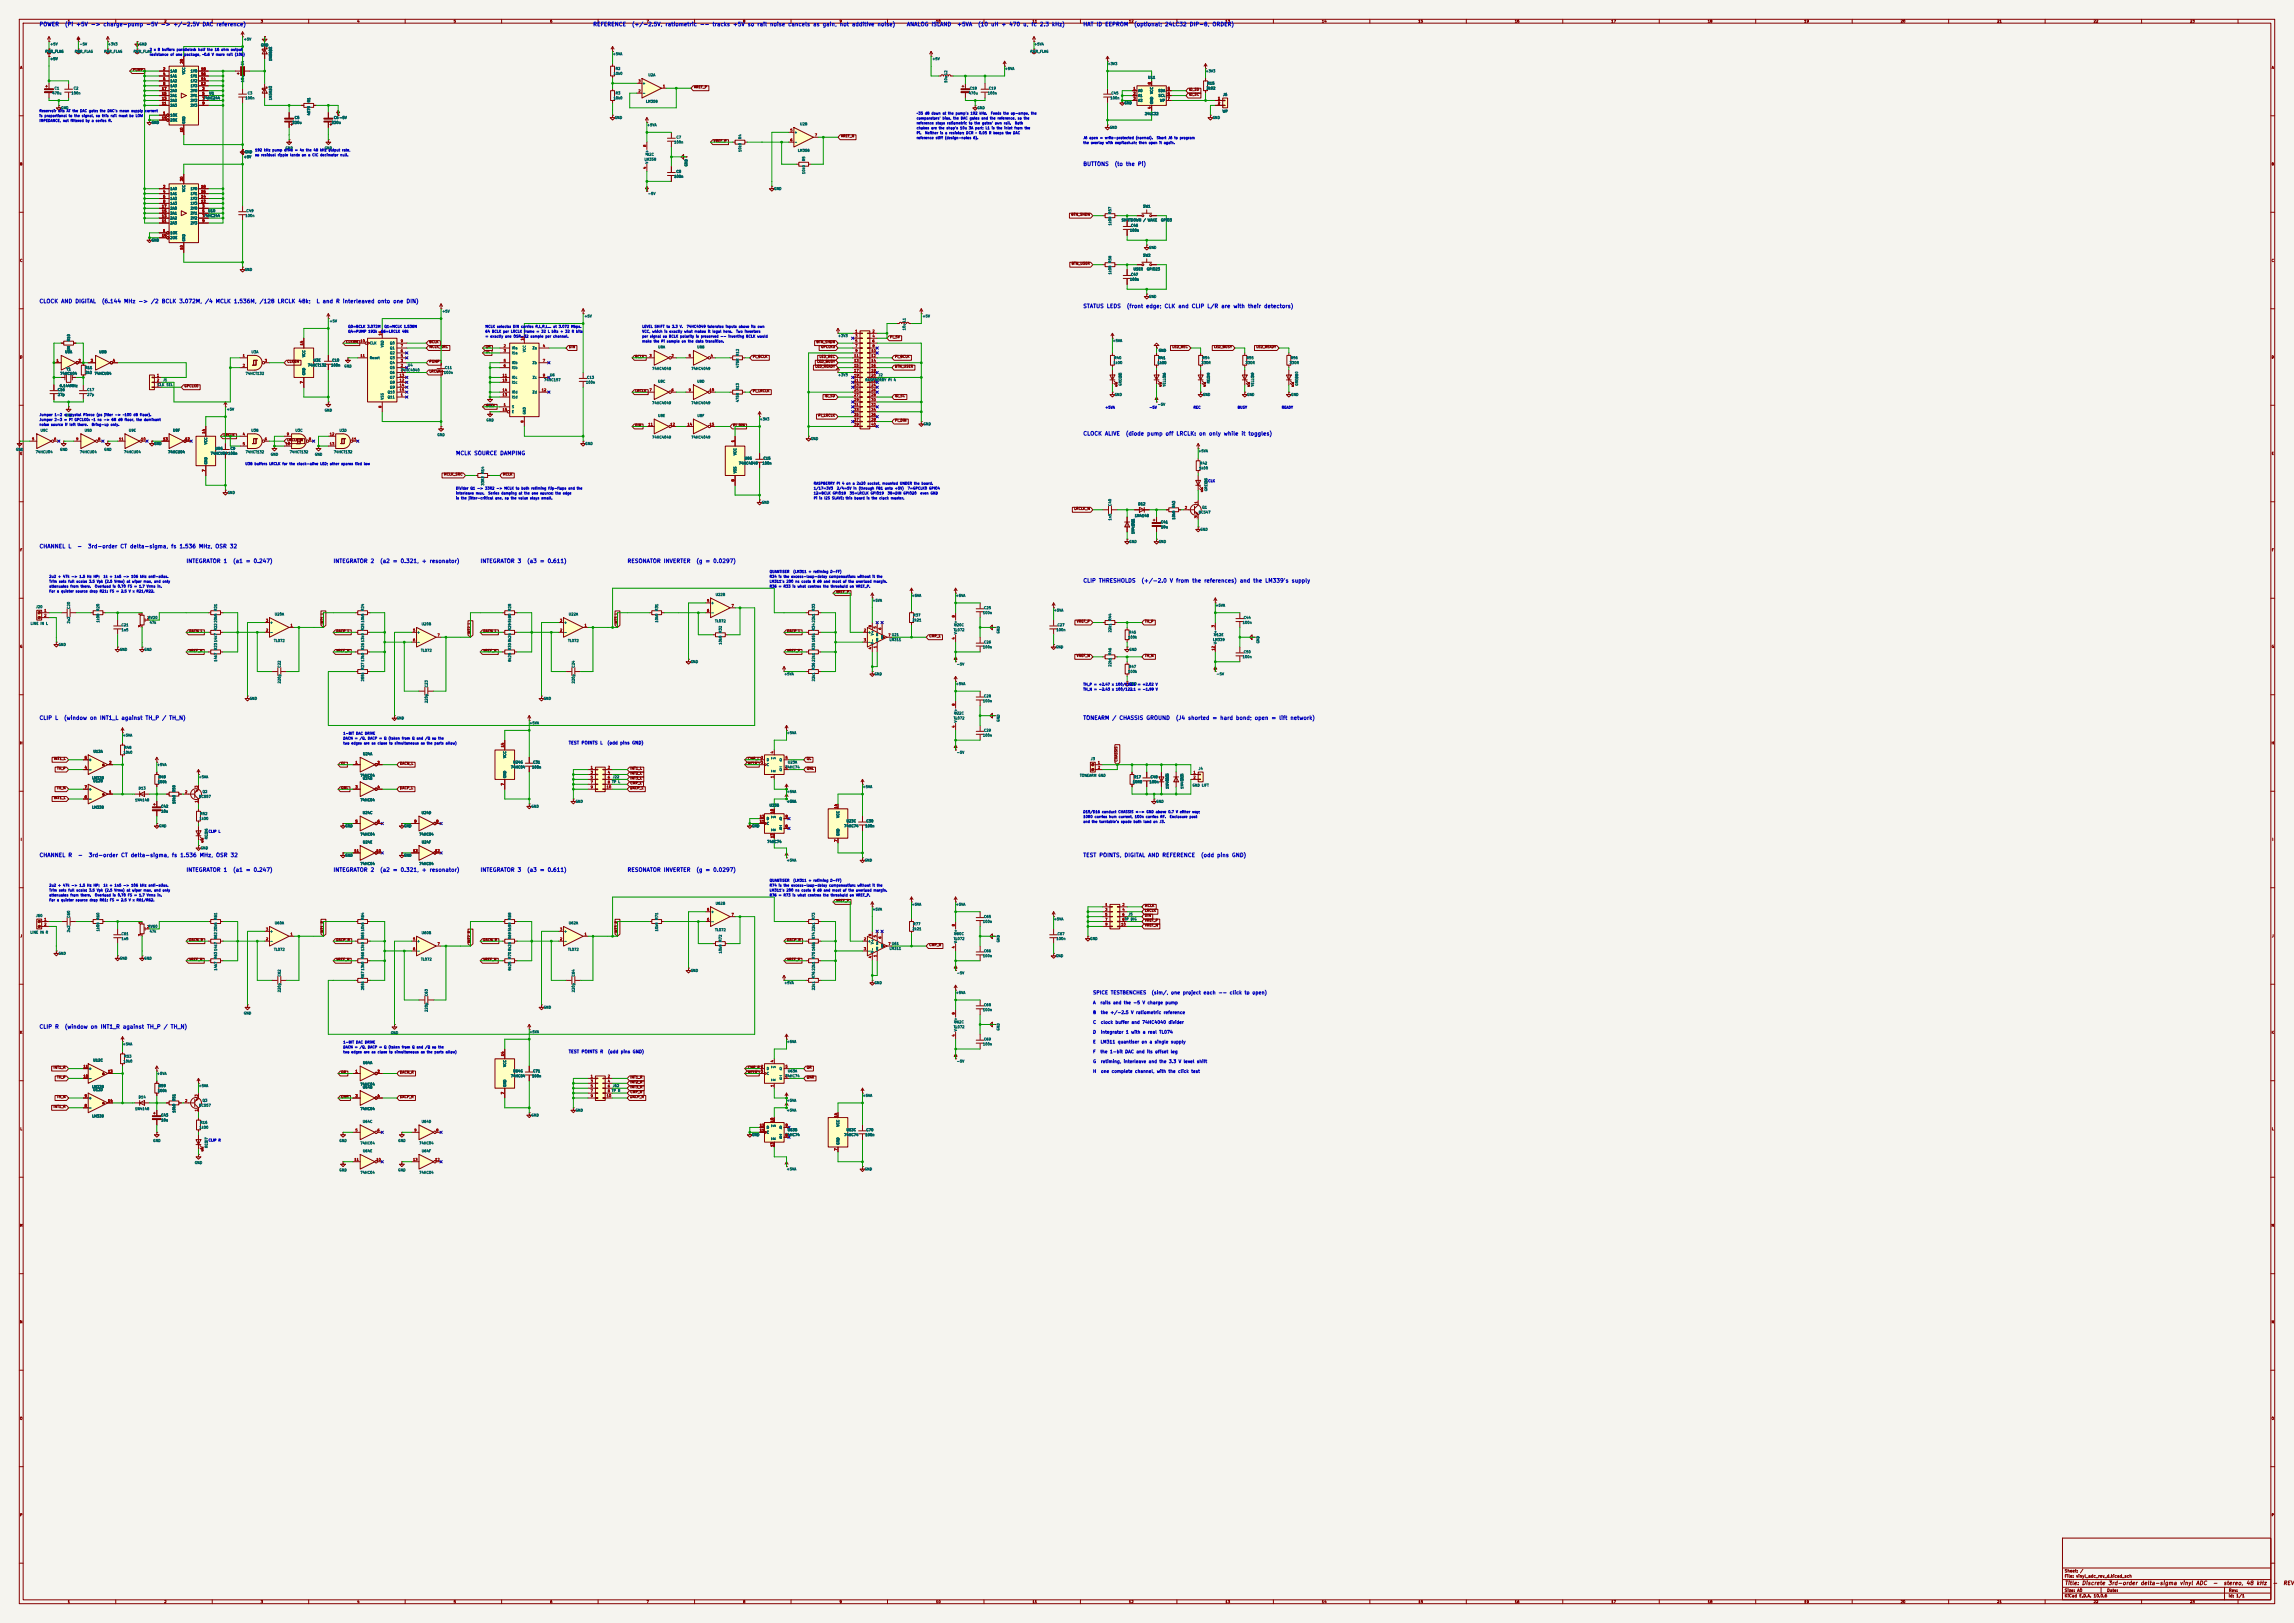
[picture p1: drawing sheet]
<svg xmlns="http://www.w3.org/2000/svg" width="1189mm" height="841mm" viewBox="0 0 1189 841" stroke-linecap="round" stroke-linejoin="round" font-family="sans-serif">
<defs><g id="words">
<g font-size="2" fill="#0000c2">
<text x="20" y="14">POWER</text>
<text x="33" y="14">(Pi +5V -&gt; charge-pump -5V -&gt; +/-2.5V DAC reference)</text>
<text x="307" y="14">REFERENCE</text>
<text x="327" y="14">(+/-2.5V, ratiometric -- tracks +5V so rail noise cancels as gain, not additive noise)</text>
<text x="470" y="14">ANALOG ISLAND</text>
<text x="496" y="14">+5VA</text>
<text x="507" y="14">(10 uH + 470 u, fc 2.3 kHz)</text>
<text x="561" y="14">HAT ID EEPROM</text>
<text x="588" y="14">(optional; 24LC32 DIP-8, ORDER)</text>
<text x="561" y="86">BUTTONS</text>
<text x="578" y="86">(to the Pi)</text>
<text x="20" y="158">CLOCK AND DIGITAL</text>
<text x="53" y="158">(6.144 MHz -&gt; /2 BCLK 3.072M, /4 MCLK 1.536M, /128 LRCLK 48k;</text>
<text x="164" y="158">L and R interleaved onto one DIN)</text>
<text x="561" y="160">STATUS LEDS</text>
<text x="584" y="160">(front edge; CLK and CLIP L/R are with their detectors)</text>
<text x="561" y="226">CLOCK ALIVE</text>
<text x="583" y="226">(diode pump off LRCLK: on only while it toggles)</text>
<text x="236" y="236">MCLK SOURCE DAMPING</text>
<text x="20" y="285">CHANNEL L</text>
<text x="40" y="285">-</text>
<text x="45" y="285">3rd-order CT delta-sigma, fs 1.536 MHz, OSR 32</text>
<text x="96" y="292">INTEGRATOR 1</text>
<text x="121" y="292">(a1 = 0.247)</text>
<text x="173" y="292">INTEGRATOR 2</text>
<text x="197" y="292">(a2 = 0.321, + resonator)</text>
<text x="249" y="292">INTEGRATOR 3</text>
<text x="273" y="292">(a3 = 0.611)</text>
<text x="325" y="292">RESONATOR INVERTER</text>
<text x="361" y="292">(g = 0.0297)</text>
<text x="561" y="302">CLIP THRESHOLDS</text>
<text x="591" y="302">(+/-2.0 V from the references) and the LM339's supply</text>
<text x="20" y="373">CLIP L</text>
<text x="33" y="373">(window on INT1_L against TH_P / TH_N)</text>
<text x="561" y="373">TONEARM / CHASSIS GROUND</text>
<text x="609" y="373">(J4 shorted = hard bond; open = lift network)</text>
<text x="20" y="445">CHANNEL R</text>
<text x="40" y="445">-</text>
<text x="46" y="445">3rd-order CT delta-sigma, fs 1.536 MHz, OSR 32</text>
<text x="561" y="445">TEST POINTS, DIGITAL AND REFERENCE</text>
<text x="622" y="445">(odd pins GND)</text>
<text x="96" y="452">INTEGRATOR 1</text>
<text x="121" y="452">(a1 = 0.247)</text>
<text x="173" y="452">INTEGRATOR 2</text>
<text x="197" y="452">(a2 = 0.321, + resonator)</text>
<text x="249" y="452">INTEGRATOR 3</text>
<text x="273" y="452">(a3 = 0.611)</text>
<text x="325" y="452">RESONATOR INVERTER</text>
<text x="361" y="452">(g = 0.0297)</text>
<text x="20" y="534">CLIP R</text>
<text x="33" y="534">(window on INT1_R against TH_P / TH_N)</text>
</g>
<g font-size="2" fill="#840000">
<text x="1070" y="822">Title: Discrete 3rd-order delta-sigma vinyl ADC</text>
<text x="1147" y="822">-</text>
<text x="1152" y="822">stereo, 48 kHz</text>
<text x="1178" y="822">-</text>
<text x="1183" y="822">REV</text>
</g>
<g font-size="1.8" fill="#0000c2">
<text x="566" y="516">SPICE TESTBENCHES</text>
<text x="597" y="516">(sim/, one project each -- click to open)</text>
</g>
<g font-size="1.6" fill="#0000c2">
<text x="295" y="386">TEST POINTS L</text>
<text x="315" y="386">(odd pins GND)</text>
<text x="566" y="521">A</text>
<text x="570" y="521">rails and the -5 V charge pump</text>
<text x="566" y="526">B</text>
<text x="570" y="526">the +/-2.5 V ratiometric reference</text>
<text x="566" y="531">C</text>
<text x="570" y="531">clock buffer and 74HC4040 divider</text>
<text x="566" y="536">D</text>
<text x="570" y="536">integrator 1 with a real TL074</text>
<text x="566" y="541">E</text>
<text x="570" y="541">LM311 quantiser on a single supply</text>
<text x="295" y="546">TEST POINTS R</text>
<text x="315" y="546">(odd pins GND)</text>
<text x="566" y="546">F</text>
<text x="566" y="551">G</text>
<text x="570" y="546">the 1-bit DAC and its offset leg</text>
<text x="570" y="551">retiming, interleave and the 3.3 V level shift</text>
<text x="566" y="556">H</text>
<text x="570" y="556">one complete channel, with the click test</text>
</g>
<g font-size="1.5" fill="#840000">
<text x="1070" y="815">Sheet: /</text>
<text x="1070" y="818">File: vinyl_adc_rev_d.kicad_sch</text>
<text x="1070" y="825">Size: A0</text>
<text x="1092" y="825">Date:</text>
<text x="1155" y="825">Rev:</text>
<text x="1070" y="828">KiCad E.D.A. 10.0.6</text>
<text x="1155" y="828">Id: 1/1</text>
</g>
<g font-size="1.3" fill="#840000">
<text x="35" y="12">1</text>
<text x="85" y="12">2</text>
<text x="135" y="12">3</text>
<text x="185" y="12">4</text>
<text x="235" y="12">5</text>
<text x="285" y="12">6</text>
<text x="335" y="12">7</text>
<text x="385" y="12">8</text>
<text x="435" y="12">9</text>
<text x="485" y="12">10</text>
<text x="535" y="12">11</text>
<text x="585" y="12">12</text>
<text x="635" y="12">13</text>
<text x="685" y="12">14</text>
<text x="735" y="12">15</text>
<text x="785" y="12">16</text>
<text x="835" y="12">17</text>
<text x="885" y="12">18</text>
<text x="935" y="12">19</text>
<text x="985" y="12">20</text>
<text x="1035" y="12">21</text>
<text x="1085" y="12">22</text>
<text x="1135" y="12">23</text>
<text x="10" y="36">A</text>
<text x="1177" y="36">A</text>
<text x="69" y="37">PUMP</text>
<text x="360" y="46">VREF_P</text>
<text x="616" y="47">ID_SD</text>
<text x="616" y="50">ID_SC</text>
<text x="436" y="71">VREF_N</text>
<text x="370" y="74">VREF_P</text>
<text x="10" y="86">B</text>
<text x="1177" y="86">B</text>
<text x="555" y="112">BTN_SHDN</text>
<text x="10" y="136">C</text>
<text x="555" y="137">BTN_USER</text>
<text x="1177" y="136">C</text>
<text x="179" y="178">CLK6M</text>
<text x="222" y="178">BCLK</text>
<text x="423" y="178">BTN_SHDN</text>
<text x="461" y="176">PI_5V</text>
<text x="10" y="186">D</text>
<text x="222" y="181">MCLK_SRC</text>
<text x="252" y="181">QR</text>
<text x="252" y="183">QL</text>
<text x="295" y="181">DIN</text>
<text x="329" y="186">BCLK</text>
<text x="390" y="186">PI_BCLK</text>
<text x="425" y="186">LED_REC</text>
<text x="425" y="181">GPCLK0</text>
<text x="464" y="186">PI_BCLK</text>
<text x="607" y="181">LED_REC</text>
<text x="629" y="181">LED_BUSY</text>
<text x="651" y="181">LED_READY</text>
<text x="1177" y="186">D</text>
<text x="149" y="188">CLK6M</text>
<text x="222" y="188">PUMP</text>
<text x="422" y="191">LED_READY</text>
<text x="423" y="188">LED_BUSY</text>
<text x="464" y="191">BTN_USER</text>
<text x="222" y="193">LRCLK</text>
<text x="95" y="201">GPCLK0</text>
<text x="329" y="204">LRCLK</text>
<text x="390" y="204">PI_LRCLK</text>
<text x="427" y="206">ID_SD</text>
<text x="464" y="206">ID_SC</text>
<text x="252" y="211">MCLK</text>
<text x="329" y="221">DIN</text>
<text x="380" y="221">PI_DIN</text>
<text x="424" y="216">PI_LRCLK</text>
<text x="464" y="219">PI_DIN</text>
<text x="116" y="226">LRCLK</text>
<text x="149" y="229">LRCLK_N</text>
<text x="10" y="236">E</text>
<text x="1177" y="236">E</text>
<text x="230" y="247">MCLK_SRC</text>
<text x="260" y="247">MCLK</text>
<text x="557" y="264">LRCLK_N</text>
<text x="10" y="286">F</text>
<text x="1177" y="286">F</text>
<text x="433" y="308">VREF_P</text>
<text x="168" y="324" transform="rotate(-90 168 324)">INT1_L</text>
<text x="320" y="324" transform="rotate(-90 320 324)">INT3_L</text>
<text x="558" y="323">VREF_P</text>
<text x="593" y="323">TH_P</text>
<text x="98" y="328">DACN_L</text>
<text x="174" y="328">DACP_L</text>
<text x="244" y="329" transform="rotate(-90 244 329)">INT2_L</text>
<text x="250" y="328">DACN_L</text>
<text x="408" y="328">DACP_L</text>
<text x="10" y="336">G</text>
<text x="481" y="331">CMP_L</text>
<text x="1177" y="336">G</text>
<text x="98" y="338">VREF_N</text>
<text x="174" y="338">VREF_N</text>
<text x="250" y="338">VREF_N</text>
<text x="408" y="338">VREF_P</text>
<text x="558" y="341">VREF_N</text>
<text x="593" y="341">TH_N</text>
<text x="10" y="386">H</text>
<text x="1177" y="386">H</text>
<text x="28" y="394">INT1_L</text>
<text x="387" y="394">CMP_L</text>
<text x="418" y="394">QL</text>
<text x="579" y="395" transform="rotate(-90 579 395)">CHASSIS</text>
<text x="29" y="399">TH_P</text>
<text x="177" y="397">QL</text>
<text x="207" y="397">DACN_L</text>
<text x="327" y="402">INT2_L</text>
<text x="327" y="399">INT1_L</text>
<text x="387" y="397">MCLK</text>
<text x="418" y="399">QNL</text>
<text x="327" y="404">INT3_L</text>
<text x="327" y="407">CMP_L</text>
<text x="29" y="409">TH_N</text>
<text x="177" y="409">QNL</text>
<text x="207" y="409">DACP_L</text>
<text x="327" y="409">DACP_L</text>
<text x="28" y="414">INT1_L</text>
<text x="11" y="436">I</text>
<text x="1178" y="436">I</text>
<text x="433" y="468">VREF_P</text>
<text x="593" y="470">MCLK</text>
<text x="593" y="473">LRCLK</text>
<text x="593" y="475">DIN</text>
<text x="593" y="478">VREF_P</text>
<text x="10" y="486">J</text>
<text x="168" y="484" transform="rotate(-90 168 484)">INT1_R</text>
<text x="320" y="484" transform="rotate(-90 320 484)">INT3_R</text>
<text x="593" y="480">VREF_N</text>
<text x="1177" y="486">J</text>
<text x="98" y="488">DACN_R</text>
<text x="174" y="488">DACP_R</text>
<text x="244" y="489" transform="rotate(-90 244 489)">INT2_R</text>
<text x="250" y="488">DACN_R</text>
<text x="408" y="488">DACP_R</text>
<text x="481" y="491">CMP_R</text>
<text x="98" y="498">VREF_N</text>
<text x="174" y="498">VREF_N</text>
<text x="250" y="498">VREF_N</text>
<text x="408" y="498">VREF_P</text>
<text x="10" y="536">K</text>
<text x="1177" y="536">K</text>
<text x="28" y="554">INT1_R</text>
<text x="177" y="557">QR</text>
<text x="207" y="557">DACN_R</text>
<text x="387" y="554">CMP_R</text>
<text x="387" y="557">MCLK</text>
<text x="418" y="554">QR</text>
<text x="29" y="559">TH_P</text>
<text x="327" y="559">INT1_R</text>
<text x="327" y="562">INT2_R</text>
<text x="418" y="559">QNR</text>
<text x="29" y="569">TH_N</text>
<text x="177" y="569">QNR</text>
<text x="207" y="569">DACP_R</text>
<text x="327" y="564">INT3_R</text>
<text x="327" y="567">CMP_R</text>
<text x="327" y="569">DACP_R</text>
<text x="28" y="574">INT1_R</text>
<text x="10" y="586">L</text>
<text x="1177" y="586">L</text>
<text x="10" y="636">M</text>
<text x="1177" y="636">M</text>
<text x="10" y="686">N</text>
<text x="1177" y="686">N</text>
<text x="10" y="736">O</text>
<text x="1177" y="736">O</text>
<text x="10" y="786">P</text>
<text x="1177" y="786">P</text>
<text x="35" y="831">1</text>
<text x="85" y="831">2</text>
<text x="135" y="831">3</text>
<text x="185" y="831">4</text>
<text x="235" y="831">5</text>
<text x="285" y="831">6</text>
<text x="335" y="831">7</text>
<text x="385" y="831">8</text>
<text x="435" y="831">9</text>
<text x="485" y="831">10</text>
<text x="535" y="831">11</text>
<text x="585" y="831">12</text>
<text x="635" y="831">13</text>
<text x="685" y="831">14</text>
<text x="735" y="831">15</text>
<text x="785" y="831">16</text>
<text x="835" y="831">17</text>
<text x="885" y="831">18</text>
<text x="935" y="831">19</text>
<text x="985" y="831">20</text>
<text x="1035" y="831">21</text>
<text x="1085" y="831">22</text>
<text x="1135" y="831">23</text>
</g>
<g font-size="1.3" fill="#006464">
<text x="26" y="24">+5V</text>
<text x="41" y="24">-5V</text>
<text x="56" y="24">+3V3</text>
<text x="72" y="24">GND</text>
<text x="126" y="21">+5V</text>
<text x="536" y="24">+5VA</text>
<text x="23" y="28">PWR_FLAG</text>
<text x="39" y="28">PWR_FLAG</text>
<text x="54" y="28">PWR_FLAG</text>
<text x="69" y="28">PWR_FLAG</text>
<text x="135" y="24">GND</text>
<text x="141" y="27" transform="rotate(-90 141 27)">D1</text>
<text x="317" y="29">+5VA</text>
<text x="534" y="28">PWR_FLAG</text>
<text x="26" y="31">+5V</text>
<text x="127" y="34" transform="rotate(-90 127 34)">C4</text>
<text x="141" y="32" transform="rotate(-90 141 32)">1N5817</text>
<text x="483" y="31">+5V</text>
<text x="574" y="34">+3V3</text>
<text x="88" y="38">1A0</text>
<text x="88" y="40">1A1</text>
<text x="96" y="39" transform="rotate(-90 96 39)">VCC</text>
<text x="99" y="40">1Y1</text>
<text x="99" y="38">1Y0</text>
<text x="318" y="39">10k0</text>
<text x="319" y="37">R2</text>
<text x="336" y="40">U2A</text>
<text x="521" y="37">+5VA</text>
<text x="595" y="41">U11</text>
<text x="625" y="38">+3V3</text>
<text x="28" y="47">C1</text>
<text x="38" y="47">C2</text>
<text x="88" y="43">1A2</text>
<text x="88" y="45">1A3</text>
<text x="88" y="48">2A0</text>
<text x="99" y="48">2Y0</text>
<text x="99" y="45">1Y3</text>
<text x="99" y="43">1Y2</text>
<text x="127" y="43" transform="rotate(-90 127 43)">10u</text>
<text x="141" y="47" transform="rotate(-90 141 47)">D2</text>
<text x="333" y="44">+</text>
<text x="491" y="43" transform="rotate(-90 491 43)">10u L2</text>
<text x="502" y="47">C18</text>
<text x="512" y="47">C19</text>
<text x="590" y="48">A0</text>
<text x="600" y="48">SDA</text>
<text x="625" y="47">3k92</text>
<text x="626" y="44">R15</text>
<text x="27" y="49">470u</text>
<text x="37" y="49">100n</text>
<text x="88" y="53">2A2</text>
<text x="88" y="50">2A1</text>
<text x="99" y="50">2Y1</text>
<text x="99" y="53">2Y2</text>
<text x="105" y="52">74HC244</text>
<text x="108" y="49">U1</text>
<text x="127" y="52">100n</text>
<text x="128" y="49">C3</text>
<text x="141" y="52" transform="rotate(-90 141 52)">1N5817</text>
<text x="161" y="53" transform="rotate(-90 161 53)">R1</text>
<text x="318" y="52">10k0</text>
<text x="319" y="49">R3</text>
<text x="333" y="49">-</text>
<text x="335" y="54">LM358</text>
<text x="502" y="49">470u</text>
<text x="512" y="49">100n</text>
<text x="575" y="52">100n</text>
<text x="576" y="49">C45</text>
<text x="590" y="50">A1</text>
<text x="590" y="53">A2</text>
<text x="598" y="49" transform="rotate(-90 598 49)">VCC</text>
<text x="600" y="50">SCL</text>
<text x="601" y="53">WP</text>
<text x="634" y="50">J6</text>
<text x="31" y="57">GND</text>
<text x="88" y="56">2A3</text>
<text x="99" y="56">2Y3</text>
<text x="161" y="60" transform="rotate(-90 161 60)">4R75</text>
<text x="506" y="57">GND</text>
<text x="583" y="54">GND</text>
<text x="593" y="60">24LC32</text>
<text x="598" y="54" transform="rotate(-90 598 54)">GND</text>
<text x="634" y="59">WP</text>
<text x="78" y="64">GND</text>
<text x="88" y="61">1OE</text>
<text x="88" y="63">2OE</text>
<text x="96" y="64" transform="rotate(-90 96 64)">GND</text>
<text x="151" y="64">220u</text>
<text x="153" y="62">C5</text>
<text x="172" y="64">220u</text>
<text x="173" y="62">C6-5V</text>
<text x="318" y="62">GND</text>
<text x="335" y="66">+5VA</text>
<text x="415" y="65">U2B</text>
<text x="628" y="62">GND</text>
<text x="412" y="70">+</text>
<text x="575" y="67">GND</text>
<text x="148" y="78">GND</text>
<text x="168" y="78">GND</text>
<text x="349" y="75">100n</text>
<text x="350" y="72">C7</text>
<text x="385" y="72" transform="rotate(-90 385 72)">R4</text>
<text x="412" y="75">-</text>
<text x="126" y="82">+5V</text>
<text x="127" y="80">GND</text>
<text x="334" y="84">LM358</text>
<text x="335" y="81">U2C</text>
<text x="336" y="80" transform="rotate(-90 336 80)">V+</text>
<text x="385" y="79" transform="rotate(-90 385 79)">10k0</text>
<text x="413" y="79">LM358</text>
<text x="418" y="84" transform="rotate(-90 418 84)">R5</text>
<text x="336" y="85" transform="rotate(-90 336 85)">V-</text>
<text x="350" y="90">C8</text>
<text x="357" y="86" transform="rotate(-90 357 86)">GND</text>
<text x="349" y="92">100n</text>
<text x="418" y="90" transform="rotate(-90 418 90)">10k0</text>
<text x="88" y="99">1A0</text>
<text x="88" y="101">1A1</text>
<text x="96" y="100" transform="rotate(-90 96 100)">VCC</text>
<text x="99" y="101">1Y1</text>
<text x="99" y="99">1Y0</text>
<text x="336" y="101">-5V</text>
<text x="401" y="99">GND</text>
<text x="88" y="104">1A2</text>
<text x="88" y="106">1A3</text>
<text x="99" y="106">1Y3</text>
<text x="99" y="104">1Y2</text>
<text x="592" y="108">SW1</text>
<text x="88" y="114">2A2</text>
<text x="88" y="111">2A1</text>
<text x="88" y="109">2A0</text>
<text x="99" y="109">2Y0</text>
<text x="99" y="111">2Y1</text>
<text x="99" y="114">2Y2</text>
<text x="105" y="113">74HC244</text>
<text x="108" y="110">U10</text>
<text x="127" y="113">100n</text>
<text x="128" y="110">C49</text>
<text x="576" y="111" transform="rotate(-90 576 111)">R57</text>
<text x="88" y="117">2A3</text>
<text x="99" y="117">2Y3</text>
<text x="576" y="117" transform="rotate(-90 576 117)">1k00</text>
<text x="581" y="115">SHUTDOWN / WAKE</text>
<text x="586" y="118">C46</text>
<text x="602" y="115">GPIO3</text>
<text x="78" y="125">GND</text>
<text x="88" y="122">1OE</text>
<text x="88" y="124">2OE</text>
<text x="96" y="125" transform="rotate(-90 96 125)">GND</text>
<text x="585" y="120">100n</text>
<text x="595" y="129">GND</text>
<text x="576" y="136" transform="rotate(-90 576 136)">R58</text>
<text x="592" y="133">SW2</text>
<text x="127" y="141">GND</text>
<text x="576" y="142" transform="rotate(-90 576 142)">1k00</text>
<text x="586" y="143">C47</text>
<text x="587" y="140">USER</text>
<text x="594" y="140">GPIO23</text>
<text x="585" y="146">100n</text>
<text x="595" y="155">GND</text>
<text x="171" y="167">+5V</text>
<text x="229" y="162">+5V</text>
<text x="303" y="165">+5V</text>
<text x="478" y="165">+5V</text>
<text x="470" y="171" transform="rotate(-90 470 171)">10u L1</text>
<text x="37" y="177" transform="rotate(-90 37 177)">R10</text>
<text x="191" y="179">CLK</text>
<text x="202" y="179">Q0</text>
<text x="434" y="175">+3V3</text>
<text x="577" y="177">+5VA</text>
<text x="34" y="183">U9A</text>
<text x="37" y="182" transform="rotate(-90 37 182)">1M</text>
<text x="51" y="183">U9B</text>
<text x="130" y="183">U3A</text>
<text x="158" y="185" transform="rotate(-90 158 185)">VCC</text>
<text x="199" y="180" transform="rotate(-90 199 180)">VDD</text>
<text x="202" y="184">Q2</text>
<text x="202" y="181">Q1</text>
<text x="265" y="181">I0a</text>
<text x="265" y="184">I1a</text>
<text x="273" y="183" transform="rotate(-90 273 183)">VCC</text>
<text x="276" y="181">Za</text>
<text x="341" y="181">U8A</text>
<text x="361" y="181">U8B</text>
<text x="383" y="185" transform="rotate(-90 383 185)">R12</text>
<text x="600" y="183">GND</text>
<text x="44" y="191">R11</text>
<text x="159" y="190">74HCT132</text>
<text x="162" y="188">U3E</text>
<text x="171" y="190">100n</text>
<text x="172" y="188">C10</text>
<text x="178" y="191">GND</text>
<text x="191" y="186">Reset</text>
<text x="202" y="191">Q5</text>
<text x="202" y="189">Q4</text>
<text x="202" y="186">Q3</text>
<text x="211" y="190">U4</text>
<text x="230" y="191">C11</text>
<text x="265" y="189">I0b</text>
<text x="265" y="191">I1b</text>
<text x="276" y="189">Zb</text>
<text x="338" y="192">74HC4049</text>
<text x="358" y="192">74HC4049</text>
<text x="383" y="191" transform="rotate(-90 383 191)">475R</text>
<text x="577" y="189">1k00</text>
<text x="577" y="186">R40</text>
<text x="600" y="189">1k00</text>
<text x="600" y="186">R41</text>
<text x="623" y="189">330R</text>
<text x="623" y="186">R54</text>
<text x="645" y="189">330R</text>
<text x="646" y="186">R55</text>
<text x="668" y="189">330R</text>
<text x="669" y="186">R56</text>
<text x="31" y="195">74HCU04</text>
<text x="34" y="192">Y1</text>
<text x="44" y="194">2k2</text>
<text x="49" y="195">74HCU04</text>
<text x="84" y="198">J1</text>
<text x="127" y="195">74HCT132</text>
<text x="158" y="195" transform="rotate(-90 158 195)">GND</text>
<text x="202" y="194">Q6</text>
<text x="202" y="197">Q7</text>
<text x="208" y="193">74HC4040</text>
<text x="230" y="194">100n</text>
<text x="265" y="197">I0c</text>
<text x="276" y="197">Zc</text>
<text x="282" y="198">74HC157</text>
<text x="285" y="195">U6</text>
<text x="304" y="197">C13</text>
<text x="434" y="195">+3V3</text>
<text x="448" y="198">RASPBERRY PI 4</text>
<text x="455" y="195">J2</text>
<text x="582" y="196" transform="rotate(-90 582 196)">D3</text>
<text x="604" y="196" transform="rotate(-90 604 196)">D4</text>
<text x="627" y="196" transform="rotate(-90 627 196)">D8</text>
<text x="650" y="196" transform="rotate(-90 650 196)">D9</text>
<text x="673" y="196" transform="rotate(-90 673 196)">D10</text>
<text x="30" y="203">C16</text>
<text x="31" y="201">6.144MHz</text>
<text x="45" y="203">C17</text>
<text x="82" y="200">CLK SEL</text>
<text x="202" y="199">Q8</text>
<text x="202" y="202">Q9</text>
<text x="265" y="199">I1c</text>
<text x="304" y="199">100n</text>
<text x="341" y="199">U8C</text>
<text x="361" y="199">U8D</text>
<text x="383" y="202" transform="rotate(-90 383 202)">R13</text>
<text x="582" y="200" transform="rotate(-90 582 200)">GREEN</text>
<text x="604" y="201" transform="rotate(-90 604 201)">YELLOW</text>
<text x="627" y="199" transform="rotate(-90 627 199)">RED</text>
<text x="650" y="201" transform="rotate(-90 650 201)">YELLOW</text>
<text x="673" y="200" transform="rotate(-90 673 200)">GREEN</text>
<text x="30" y="205">27p</text>
<text x="45" y="205">27p</text>
<text x="199" y="207" transform="rotate(-90 199 207)">VSS</text>
<text x="201" y="207">Q11</text>
<text x="201" y="204">Q10</text>
<text x="265" y="207">I1d</text>
<text x="265" y="204">I0d</text>
<text x="276" y="204">Zd</text>
<text x="338" y="210">74HC4049</text>
<text x="358" y="210">74HC4049</text>
<text x="383" y="209" transform="rotate(-90 383 209)">475R</text>
<text x="578" y="205">GND</text>
<text x="623" y="205">GND</text>
<text x="646" y="205">GND</text>
<text x="669" y="205">GND</text>
<text x="117" y="213">+5V</text>
<text x="168" y="214">GND</text>
<text x="252" y="211">GND</text>
<text x="265" y="212">S</text>
<text x="265" y="214">E</text>
<text x="273" y="215" transform="rotate(-90 273 215)">GND</text>
<text x="600" y="211">-5V</text>
<text x="33" y="216">GND</text>
<text x="252" y="219">GND</text>
<text x="341" y="216">U8E</text>
<text x="361" y="216">U8F</text>
<text x="394" y="218">+3V3</text>
<text x="479" y="221">GND</text>
<text x="21" y="224">U9C</text>
<text x="44" y="224">U9D</text>
<text x="67" y="224">U9E</text>
<text x="89" y="224">U9F</text>
<text x="130" y="224">U3B</text>
<text x="153" y="224">U3C</text>
<text x="176" y="224">U3D</text>
<text x="227" y="226">GND</text>
<text x="338" y="228">74HC4049</text>
<text x="358" y="228">74HC4049</text>
<text x="8" y="234">GND</text>
<text x="31" y="234">GND</text>
<text x="54" y="234">GND</text>
<text x="80" y="231">GND</text>
<text x="108" y="230" transform="rotate(-90 108 230)">VCC</text>
<text x="112" y="233">U9G</text>
<text x="119" y="233">C9</text>
<text x="303" y="231">GND</text>
<text x="420" y="228">GND</text>
<text x="18" y="235">74HCU04</text>
<text x="41" y="235">74HCU04</text>
<text x="64" y="235">74HCU04</text>
<text x="87" y="235">74HCU04</text>
<text x="109" y="236">74HCU04100n</text>
<text x="127" y="235">74HCT132</text>
<text x="140" y="236">GND</text>
<text x="150" y="235">74HCT132</text>
<text x="163" y="236">GND</text>
<text x="173" y="235">74HCT132</text>
<text x="382" y="236" transform="rotate(-90 382 236)">VCC</text>
<text x="386" y="238">U8G</text>
<text x="396" y="238">C15</text>
<text x="621" y="235">+5VA</text>
<text x="108" y="241" transform="rotate(-90 108 241)">GND</text>
<text x="251" y="246" transform="rotate(-90 251 246)">R14</text>
<text x="382" y="245" transform="rotate(-90 382 245)">VSS</text>
<text x="383" y="241">74HC4049</text>
<text x="395" y="241">100n</text>
<text x="621" y="244">1k00</text>
<text x="622" y="241">R42</text>
<text x="251" y="252" transform="rotate(-90 251 252)">33R2</text>
<text x="626" y="250" transform="rotate(-90 626 250)">D5</text>
<text x="118" y="256">GND</text>
<text x="626" y="255" transform="rotate(-90 626 255)">GREEN</text>
<text x="395" y="261">GND</text>
<text x="576" y="262" transform="rotate(-90 576 262)">C40</text>
<text x="590" y="262">D12</text>
<text x="609" y="263" transform="rotate(-90 609 263)">R43</text>
<text x="623" y="264">Q1</text>
<text x="576" y="270" transform="rotate(-90 576 270)">1n5</text>
<text x="588" y="268">1N4148</text>
<text x="609" y="269" transform="rotate(-90 609 269)">10k0</text>
<text x="621" y="266">BC547</text>
<text x="588" y="272" transform="rotate(-90 588 272)">D11</text>
<text x="602" y="271">C41</text>
<text x="602" y="274">10u</text>
<text x="622" y="275">GND</text>
<text x="585" y="282">GND</text>
<text x="588" y="277" transform="rotate(-90 588 277)">1N4148</text>
<text x="600" y="282">GND</text>
<text x="371" y="309">U22B</text>
<text x="472" y="310">+5VA</text>
<text x="495" y="310">+5VA</text>
<text x="18" y="315">J20</text>
<text x="37" y="316" transform="rotate(-90 37 316)">C20</text>
<text x="52" y="317" transform="rotate(-90 52 317)">R20</text>
<text x="113" y="317" transform="rotate(-90 113 317)">R21</text>
<text x="189" y="317" transform="rotate(-90 189 317)">R24</text>
<text x="265" y="317" transform="rotate(-90 265 317)">R28</text>
<text x="341" y="317" transform="rotate(-90 341 317)">R31</text>
<text x="368" y="313">+</text>
<text x="423" y="317" transform="rotate(-90 423 317)">R33</text>
<text x="452" y="312">+5VA</text>
<text x="510" y="316">C25</text>
<text x="546" y="317">+5VA</text>
<text x="630" y="315">+5VA</text>
<text x="37" y="323" transform="rotate(-90 37 323)">2u2</text>
<text x="52" y="323" transform="rotate(-90 52 323)">1k00</text>
<text x="77" y="321">RV20</text>
<text x="77" y="324">47k</text>
<text x="140" y="324">+</text>
<text x="142" y="319">U20A</text>
<text x="292" y="324">+</text>
<text x="295" y="319">U22A</text>
<text x="341" y="323" transform="rotate(-90 341 323)">10k0</text>
<text x="368" y="318">-</text>
<text x="370" y="323">TL072</text>
<text x="473" y="322">2k21</text>
<text x="473" y="320">R37</text>
<text x="509" y="318">100n</text>
<text x="576" y="322" transform="rotate(-90 576 322)">R44</text>
<text x="644" y="324">100n</text>
<text x="644" y="321">C44</text>
<text x="16" y="324">LINE IN L</text>
<text x="63" y="325">C21</text>
<text x="63" y="327">1n5</text>
<text x="113" y="327" transform="rotate(-90 113 327)">R2220k5</text>
<text x="140" y="329">-</text>
<text x="189" y="327" transform="rotate(-90 189 327)">R2510k5</text>
<text x="216" y="329">+</text>
<text x="218" y="324">U20B</text>
<text x="265" y="327" transform="rotate(-90 265 327)">R295k90</text>
<text x="292" y="329">-</text>
<text x="374" y="328" transform="rotate(-90 374 328)">R32</text>
<text x="423" y="327" transform="rotate(-90 423 327)">R3422k1</text>
<text x="450" y="329">+</text>
<text x="453" y="329" transform="rotate(-90 453 329)">V+</text>
<text x="494" y="327">TL072</text>
<text x="494" y="325">U20C</text>
<text x="496" y="329" transform="rotate(-90 496 329)">V-</text>
<text x="496" y="324" transform="rotate(-90 496 324)">V+</text>
<text x="518" y="328" transform="rotate(-90 518 328)">GND</text>
<text x="547" y="327">100n</text>
<text x="548" y="325">C27</text>
<text x="576" y="328" transform="rotate(-90 576 328)">22k1</text>
<text x="585" y="329">R45</text>
<text x="629" y="330">U12E</text>
<text x="631" y="329" transform="rotate(-90 631 329)">V+</text>
<text x="30" y="335">GND</text>
<text x="142" y="333">TL072</text>
<text x="216" y="334">-</text>
<text x="294" y="333">TL072</text>
<text x="374" y="334" transform="rotate(-90 374 334)">10k0</text>
<text x="450" y="334">-</text>
<text x="453" y="334" transform="rotate(-90 453 334)">V-</text>
<text x="461" y="332">LM311</text>
<text x="510" y="334">C26</text>
<text x="585" y="331">100k</text>
<text x="629" y="332">LM339</text>
<text x="631" y="334" transform="rotate(-90 631 334)">V-</text>
<text x="653" y="334" transform="rotate(-90 653 334)">GND</text>
<text x="62" y="338">GND</text>
<text x="75" y="338">GND</text>
<text x="113" y="337" transform="rotate(-90 113 337)">R2314k7</text>
<text x="189" y="337" transform="rotate(-90 189 337)">R2613k0</text>
<text x="218" y="338">TL072</text>
<text x="265" y="337" transform="rotate(-90 265 337)">R308k25</text>
<text x="423" y="337" transform="rotate(-90 423 337)">R35165k</text>
<text x="509" y="336">100n</text>
<text x="547" y="336">GND</text>
<text x="576" y="340" transform="rotate(-90 576 340)">R46</text>
<text x="585" y="338">GND</text>
<text x="644" y="341">100n</text>
<text x="644" y="339">C50</text>
<text x="113" y="343" transform="rotate(-90 113 343)">14k7</text>
<text x="146" y="346" transform="rotate(-90 146 346)">C22</text>
<text x="189" y="347" transform="rotate(-90 189 347)">R2713k0</text>
<text x="265" y="343" transform="rotate(-90 265 343)">8k25</text>
<text x="298" y="346" transform="rotate(-90 298 346)">C24</text>
<text x="358" y="344">GND</text>
<text x="423" y="347" transform="rotate(-90 423 347)">R3622k1</text>
<text x="496" y="345">-5V</text>
<text x="576" y="346" transform="rotate(-90 576 346)">22k1</text>
<text x="585" y="346">R47</text>
<text x="189" y="353" transform="rotate(-90 189 353)">255k</text>
<text x="406" y="350">+5VA</text>
<text x="423" y="353" transform="rotate(-90 423 353)">22k1</text>
<text x="453" y="350">GND</text>
<text x="585" y="349">100k</text>
<text x="630" y="350">-5V</text>
<text x="146" y="354" transform="rotate(-90 146 354)">220p</text>
<text x="222" y="356" transform="rotate(-90 222 356)">C23</text>
<text x="298" y="354" transform="rotate(-90 298 354)">220p</text>
<text x="495" y="355">+5VA</text>
<text x="585" y="355">GND = +2.02 V</text>
<text x="129" y="363">GND</text>
<text x="222" y="364" transform="rotate(-90 222 364)">220p</text>
<text x="282" y="363">GND</text>
<text x="509" y="364">100n</text>
<text x="510" y="362">C28</text>
<text x="494" y="371">U22C</text>
<text x="496" y="370" transform="rotate(-90 496 370)">V+</text>
<text x="205" y="373">GND</text>
<text x="274" y="376">+5VA</text>
<text x="494" y="373">TL072</text>
<text x="496" y="375" transform="rotate(-90 496 375)">V-</text>
<text x="518" y="374" transform="rotate(-90 518 374)">GND</text>
<text x="63" y="382">+5VA</text>
<text x="408" y="381">+5VA</text>
<text x="509" y="382">100n</text>
<text x="510" y="379">C29</text>
<text x="64" y="388">R48</text>
<text x="46" y="395">+</text>
<text x="48" y="390">U12A</text>
<text x="64" y="391">10k0</text>
<text x="188" y="392">U24A</text>
<text x="263" y="393" transform="rotate(-90 263 393)">VCC</text>
<text x="266" y="396">U24G</text>
<text x="276" y="396">C31</text>
<text x="397" y="395">D</text>
<text x="402" y="394" transform="rotate(-90 402 394)">S</text>
<text x="404" y="395">Q</text>
<text x="408" y="396">U23A</text>
<text x="496" y="391">-5V</text>
<text x="565" y="394">J3</text>
<text x="46" y="400">-</text>
<text x="81" y="397">+5VA</text>
<text x="265" y="398">74HC04</text>
<text x="276" y="398">100n</text>
<text x="397" y="397">C</text>
<text x="402" y="400" transform="rotate(-90 402 400)">R</text>
<text x="404" y="400">Q</text>
<text x="407" y="398">74HC74</text>
<text x="621" y="399">J4</text>
<text x="48" y="404">LM339</text>
<text x="48" y="406">U12B</text>
<text x="82" y="406">100k</text>
<text x="82" y="404">R49</text>
<text x="103" y="404">+5VA</text>
<text x="187" y="403">74HC04</text>
<text x="188" y="404">U24B</text>
<text x="263" y="403" transform="rotate(-90 263 403)">GND</text>
<text x="317" y="404">J22</text>
<text x="560" y="403">TONEARM GND</text>
<text x="587" y="406">10R0</text>
<text x="588" y="404">R17</text>
<text x="596" y="406">100n</text>
<text x="596" y="404">C48</text>
<text x="606" y="405" transform="rotate(-90 606 405)">D15</text>
<text x="614" y="405" transform="rotate(-90 614 405)">D16</text>
<text x="618" y="408">GND LIFT</text>
<text x="46" y="410">+</text>
<text x="72" y="409">D13</text>
<text x="91" y="411" transform="rotate(-90 91 411)">R50</text>
<text x="103" y="414">BC557</text>
<text x="105" y="411">Q2</text>
<text x="408" y="411">+5VA</text>
<text x="447" y="409">+5VA</text>
<text x="606" y="409" transform="rotate(-90 606 409)">1N4003</text>
<text x="614" y="409" transform="rotate(-90 614 409)">1N4003</text>
<text x="46" y="415">-</text>
<text x="48" y="419">LM339</text>
<text x="70" y="415">1N4148</text>
<text x="83" y="419">C42</text>
<text x="91" y="417" transform="rotate(-90 91 417)">10k0</text>
<text x="187" y="415">74HC04</text>
<text x="275" y="419">GND</text>
<text x="298" y="416">GND</text>
<text x="399" y="418">U23B</text>
<text x="408" y="416">+5VA</text>
<text x="599" y="416">GND</text>
<text x="83" y="421">10u</text>
<text x="103" y="425">1k00</text>
<text x="104" y="423">R52</text>
<text x="188" y="422">U24C</text>
<text x="218" y="422">U24D</text>
<text x="397" y="425">D</text>
<text x="402" y="424" transform="rotate(-90 402 424)">S</text>
<text x="404" y="425">Q</text>
<text x="435" y="424" transform="rotate(-90 435 424)">VCC</text>
<text x="82" y="429">GND</text>
<text x="108" y="432" transform="rotate(-90 108 432)">D6</text>
<text x="179" y="429">GND</text>
<text x="209" y="429">GND</text>
<text x="390" y="429">GND</text>
<text x="397" y="428">C</text>
<text x="402" y="431" transform="rotate(-90 402 431)">R</text>
<text x="404" y="430">Q</text>
<text x="437" y="429">74HC74</text>
<text x="439" y="426">U23C</text>
<text x="448" y="429">100n</text>
<text x="449" y="426">C30</text>
<text x="108" y="435" transform="rotate(-90 108 435)">RED</text>
<text x="187" y="433">74HC04</text>
<text x="188" y="437">U24E</text>
<text x="217" y="433">74HC04</text>
<text x="218" y="437">U24F</text>
<text x="397" y="437">74HC74</text>
<text x="435" y="433" transform="rotate(-90 435 433)">GND</text>
<text x="104" y="440">GND</text>
<text x="179" y="444">GND</text>
<text x="187" y="449">74HC04</text>
<text x="209" y="444">GND</text>
<text x="217" y="449">74HC04</text>
<text x="408" y="447">+5VA</text>
<text x="448" y="447">GND</text>
<text x="368" y="473">+</text>
<text x="371" y="469">U62B</text>
<text x="452" y="472">+5VA</text>
<text x="472" y="470">+5VA</text>
<text x="495" y="470">+5VA</text>
<text x="18" y="475">J60</text>
<text x="37" y="476" transform="rotate(-90 37 476)">C60</text>
<text x="52" y="477" transform="rotate(-90 52 477)">R60</text>
<text x="113" y="477" transform="rotate(-90 113 477)">R61</text>
<text x="142" y="479">U60A</text>
<text x="189" y="477" transform="rotate(-90 189 477)">R64</text>
<text x="265" y="477" transform="rotate(-90 265 477)">R68</text>
<text x="295" y="479">U62A</text>
<text x="341" y="477" transform="rotate(-90 341 477)">R71</text>
<text x="368" y="478">-</text>
<text x="423" y="477" transform="rotate(-90 423 477)">R73</text>
<text x="473" y="480">R77</text>
<text x="509" y="478">100n</text>
<text x="510" y="476">C65</text>
<text x="546" y="477">+5VA</text>
<text x="585" y="475">J5</text>
<text x="16" y="484">LINE IN R</text>
<text x="37" y="483" transform="rotate(-90 37 483)">2u2</text>
<text x="52" y="483" transform="rotate(-90 52 483)">1k00</text>
<text x="63" y="485">C61</text>
<text x="77" y="481">RV60</text>
<text x="77" y="484">47k</text>
<text x="140" y="484">+</text>
<text x="218" y="484">U60B</text>
<text x="292" y="484">+</text>
<text x="341" y="483" transform="rotate(-90 341 483)">10k0</text>
<text x="370" y="483">TL072</text>
<text x="473" y="482">2k21</text>
<text x="494" y="485">U60C</text>
<text x="496" y="484" transform="rotate(-90 496 484)">V+</text>
<text x="548" y="485">C67</text>
<text x="63" y="487">1n5</text>
<text x="113" y="487" transform="rotate(-90 113 487)">R6220k5</text>
<text x="140" y="489">-</text>
<text x="189" y="487" transform="rotate(-90 189 487)">R6510k5</text>
<text x="216" y="489">+</text>
<text x="265" y="487" transform="rotate(-90 265 487)">R695k90</text>
<text x="292" y="489">-</text>
<text x="374" y="488" transform="rotate(-90 374 488)">R72</text>
<text x="423" y="487" transform="rotate(-90 423 487)">R7422k1</text>
<text x="450" y="489">+</text>
<text x="453" y="489" transform="rotate(-90 453 489)">V+</text>
<text x="494" y="487">TL072</text>
<text x="496" y="489" transform="rotate(-90 496 489)">V-</text>
<text x="518" y="488" transform="rotate(-90 518 488)">GND</text>
<text x="547" y="487">100n</text>
<text x="565" y="487">GND</text>
<text x="30" y="495">GND</text>
<text x="62" y="498">GND</text>
<text x="75" y="498">GND</text>
<text x="113" y="497" transform="rotate(-90 113 497)">R6314k7</text>
<text x="142" y="493">TL072</text>
<text x="189" y="497" transform="rotate(-90 189 497)">R6613k0</text>
<text x="216" y="494">-</text>
<text x="265" y="497" transform="rotate(-90 265 497)">R708k25</text>
<text x="294" y="493">TL072</text>
<text x="374" y="494" transform="rotate(-90 374 494)">10k0</text>
<text x="423" y="497" transform="rotate(-90 423 497)">R75165k</text>
<text x="450" y="494">-</text>
<text x="453" y="494" transform="rotate(-90 453 494)">V-</text>
<text x="461" y="492">LM311</text>
<text x="509" y="496">100n</text>
<text x="510" y="494">C66</text>
<text x="547" y="496">GND</text>
<text x="113" y="503" transform="rotate(-90 113 503)">14k7</text>
<text x="218" y="498">TL072</text>
<text x="265" y="503" transform="rotate(-90 265 503)">8k25</text>
<text x="358" y="504">GND</text>
<text x="146" y="506" transform="rotate(-90 146 506)">C62</text>
<text x="189" y="507" transform="rotate(-90 189 507)">R6713k0</text>
<text x="298" y="506" transform="rotate(-90 298 506)">C64</text>
<text x="423" y="507" transform="rotate(-90 423 507)">R7622k1</text>
<text x="496" y="505">-5V</text>
<text x="146" y="514" transform="rotate(-90 146 514)">220p</text>
<text x="189" y="513" transform="rotate(-90 189 513)">255k</text>
<text x="298" y="514" transform="rotate(-90 298 514)">220p</text>
<text x="406" y="510">+5VA</text>
<text x="423" y="513" transform="rotate(-90 423 513)">22k1</text>
<text x="453" y="510">GND</text>
<text x="495" y="515">+5VA</text>
<text x="222" y="516" transform="rotate(-90 222 516)">C63</text>
<text x="510" y="522">C68</text>
<text x="126" y="526">GND</text>
<text x="222" y="524" transform="rotate(-90 222 524)">220p</text>
<text x="282" y="523">GND</text>
<text x="509" y="524">100n</text>
<text x="494" y="533">TL072</text>
<text x="494" y="531">U62C</text>
<text x="496" y="530" transform="rotate(-90 496 530)">V+</text>
<text x="202" y="536">GND</text>
<text x="274" y="536">+5VA</text>
<text x="496" y="535" transform="rotate(-90 496 535)">V-</text>
<text x="510" y="539">C69</text>
<text x="518" y="534" transform="rotate(-90 518 534)">GND</text>
<text x="63" y="542">+5VA</text>
<text x="408" y="541">+5VA</text>
<text x="509" y="542">100n</text>
<text x="48" y="550">U12C</text>
<text x="64" y="551">10k0</text>
<text x="64" y="548">R53</text>
<text x="188" y="552">U64A</text>
<text x="496" y="551">-5V</text>
<text x="46" y="555">+</text>
<text x="81" y="557">+5VA</text>
<text x="263" y="553" transform="rotate(-90 263 553)">VCC</text>
<text x="266" y="556">U64G</text>
<text x="276" y="556">C71</text>
<text x="397" y="555">D</text>
<text x="397" y="557">C</text>
<text x="402" y="554" transform="rotate(-90 402 554)">S</text>
<text x="404" y="555">Q</text>
<text x="408" y="556">U63A</text>
<text x="46" y="560">-</text>
<text x="82" y="564">R59</text>
<text x="103" y="564">+5VA</text>
<text x="187" y="563">74HC04</text>
<text x="263" y="563" transform="rotate(-90 263 563)">GND</text>
<text x="265" y="558">74HC04</text>
<text x="276" y="558">100n</text>
<text x="317" y="564">J62</text>
<text x="402" y="560" transform="rotate(-90 402 560)">R</text>
<text x="404" y="560">Q</text>
<text x="407" y="558">74HC74</text>
<text x="46" y="570">+</text>
<text x="48" y="564">LM339</text>
<text x="48" y="566">U12D</text>
<text x="72" y="569">D14</text>
<text x="82" y="566">100k</text>
<text x="188" y="564">U64B</text>
<text x="447" y="569">+5VA</text>
<text x="46" y="575">-</text>
<text x="70" y="576">1N4148</text>
<text x="91" y="571" transform="rotate(-90 91 571)">R51</text>
<text x="103" y="574">BC557</text>
<text x="105" y="571">Q3</text>
<text x="187" y="576">74HC04</text>
<text x="408" y="571">+5VA</text>
<text x="48" y="579">LM339</text>
<text x="83" y="579">C43</text>
<text x="83" y="581">10u</text>
<text x="91" y="577" transform="rotate(-90 91 577)">10k0</text>
<text x="275" y="579">GND</text>
<text x="298" y="576">GND</text>
<text x="408" y="576">+5VA</text>
<text x="103" y="585">1k00</text>
<text x="104" y="583">R16</text>
<text x="188" y="582">U64C</text>
<text x="218" y="582">U64D</text>
<text x="397" y="588">C</text>
<text x="397" y="585">D</text>
<text x="402" y="584" transform="rotate(-90 402 584)">S</text>
<text x="404" y="585">Q</text>
<text x="408" y="586">U63B</text>
<text x="435" y="584" transform="rotate(-90 435 584)">VCC</text>
<text x="439" y="586">U63C</text>
<text x="449" y="586">C70</text>
<text x="79" y="592">GND</text>
<text x="108" y="592" transform="rotate(-90 108 592)">D7</text>
<text x="176" y="592">GND</text>
<text x="187" y="593">74HC04</text>
<text x="206" y="592">GND</text>
<text x="217" y="593">74HC04</text>
<text x="390" y="589">GND</text>
<text x="402" y="591" transform="rotate(-90 402 591)">R</text>
<text x="404" y="590">Q</text>
<text x="407" y="589">74HC74</text>
<text x="435" y="593" transform="rotate(-90 435 593)">GND</text>
<text x="437" y="589">74HC74</text>
<text x="448" y="589">100n</text>
<text x="108" y="595" transform="rotate(-90 108 595)">RED</text>
<text x="188" y="597">U64E</text>
<text x="218" y="597">U64F</text>
<text x="101" y="603">GND</text>
<text x="176" y="607">GND</text>
<text x="187" y="609">74HC04</text>
<text x="206" y="607">GND</text>
<text x="217" y="609">74HC04</text>
<text x="408" y="607">+5VA</text>
<text x="448" y="607">GND</text>
</g>
<g font-size="1.3" fill="#0000c2">
<text x="77" y="29">resistance of one</text>
<text x="77" y="27">2 x 8 buffers paralleled: half the 16 ohm output</text>
<text x="95" y="29">package, ~0.6 V more rail (10b)</text>
<text x="20" y="58">Reservoir sits AT the DAC gate: the DAC's mean supply current</text>
<text x="475" y="60">~35 dB down at the pump's 192 kHz.</text>
<text x="513" y="60">Feeds the op-amps, the</text>
<text x="20" y="63">IMPEDANCE, not filtered by a series R.</text>
<text x="20" y="61">is proportional to the signal, so this rail must be LOW</text>
<text x="475" y="62">comparators' bias, the DAC gates and the reference, so the</text>
<text x="475" y="65">reference stays ratiometric to the gates' own rail.</text>
<text x="526" y="65">Both</text>
<text x="475" y="67">chokes are the shop's 10u 3A part; L1 is the inlet from the</text>
<text x="475" y="70">Pi.</text>
<text x="479" y="70">Neither is a resistor: DCR ~ 0.05 R keeps the DAC</text>
<text x="475" y="72">reference stiff (design-notes 6).</text>
<text x="561" y="75">the overlay with eepflash.sh; then open it again.</text>
<text x="561" y="72">J6 open = write-protected (normal).</text>
<text x="599" y="72">Short J6 to program</text>
<text x="132" y="79">192 kHz pump drive = 4x the 48 kHz output rate,</text>
<text x="132" y="81">so residual ripple lands on a CIC decimator null.</text>
<text x="180" y="173">Q4=PUMP 192k</text>
<text x="180" y="170">Q0=BCLK 3.072M</text>
<text x="197" y="173">Q6=LRCLK 48k</text>
<text x="199" y="170">Q1=MCLK 1.536M</text>
<text x="251" y="170">MCLK selects: DIN carries R,L,R,L... at 3.072 Mbps.</text>
<text x="251" y="173">64 BCLK per LRCLK frame = 32 L bits + 32 R bits</text>
<text x="333" y="173">VCC, which is exactly what makes it legal here.</text>
<text x="333" y="170">LEVEL SHIFT to 3.3 V.</text>
<text x="356" y="170">74HC4049 tolerates inputs above its own</text>
<text x="381" y="173">Two inverters</text>
<text x="251" y="175">= exactly one OSR-32 sample per channel.</text>
<text x="333" y="178">make the Pi sample on the data transition.</text>
<text x="333" y="175">per signal so BCLK polarity is preserved -- inverting BCLK would</text>
<text x="20" y="216">Jumper 1-2 = crystal Pierce (ps jitter -&gt; ~100 dB floor).</text>
<text x="573" y="212">+5VA</text>
<text x="596" y="212">-5V</text>
<text x="618" y="212">REC</text>
<text x="641" y="212">BUSY</text>
<text x="664" y="212">READY</text>
<text x="20" y="221">noise source if left there.</text>
<text x="20" y="218">Jumper 2-3 = Pi GPCLK0: ~1 ns -&gt; 68 dB floor, the dominant</text>
<text x="47" y="221">Bring-up only.</text>
<text x="127" y="241">U3B buffers LRCLK for the clock-alive LED; other spares tied low</text>
<text x="422" y="251">RASPBERRY PI 4 on a 2x20 socket, mounted UNDER the board.</text>
<text x="626" y="250">CLK</text>
<text x="236" y="254">Divider Q1 -&gt; 33R2 -&gt; MCLK to both retiming flip-flops and the</text>
<text x="236" y="257">interleave mux.</text>
<text x="253" y="257">Series damping at the one source; the edge</text>
<text x="422" y="254">1/17=3V3</text>
<text x="422" y="257">12=BCLK GPIO18</text>
<text x="434" y="254">2/4=5V in (through FB1 onto +5V)</text>
<text x="440" y="257">35=LRCLK GPIO19</text>
<text x="460" y="257">38=DIN GPIO20</text>
<text x="470" y="254">7=GPCLK0 GPIO4</text>
<text x="477" y="257">even GND</text>
<text x="236" y="259">is the jitter-critical one, so the value stays small.</text>
<text x="422" y="259">Pi is I2S SLAVE: this board is the clock master.</text>
<text x="25" y="300">2u2 + 47k -&gt; 1.5 Hz HP;</text>
<text x="53" y="300">1k + 1n5 -&gt; 106 kHz anti-alias.</text>
<text x="399" y="297">QUANTISER</text>
<text x="399" y="300">R34 is the excess-loop-delay compensation: without it the</text>
<text x="411" y="297">(LM311 + retiming D-FF)</text>
<text x="25" y="305">attenuates from there.</text>
<text x="25" y="302">Trim sets full scale: 3.5 Vpk (2.5 Vrms) at wiper max, and only</text>
<text x="49" y="305">Overload is 0.70 FS = 1.7 Vrms in.</text>
<text x="399" y="302">LM311's 200 ns costs 8 dB and most of the overload margin.</text>
<text x="399" y="305">R36 = R33 is what centres the threshold on VREF_P.</text>
<text x="25" y="307">For a quieter source drop R21: FS = 2.5 V x R21/R22.</text>
<text x="561" y="356">TH_P = +2.47 x 100/122.1</text>
<text x="561" y="358">TH_N = -2.43 x 100/122.1 = -1.99 V</text>
<text x="178" y="381">1-BIT DAC DRIVE</text>
<text x="178" y="384">DACN = /Q, DACP = Q (taken from Q and /Q so the</text>
<text x="178" y="386">two edges are as close to simultaneous as the parts allow)</text>
<text x="561" y="422">D15/D16 conduct CHASSIS &lt;-&gt; GND above 0.7 V either way;</text>
<text x="561" y="424">10R0 carries hum current, 100n carries RF.</text>
<text x="606" y="424">Enclosure post</text>
<text x="108" y="432">CLIP L</text>
<text x="561" y="427">and the turntable's spade both land on J3.</text>
<text x="25" y="460">2u2 + 47k -&gt; 1.5 Hz HP;</text>
<text x="53" y="460">1k + 1n5 -&gt; 106 kHz anti-alias.</text>
<text x="399" y="460">R74 is the excess-loop-delay compensation: without it the</text>
<text x="399" y="457">QUANTISER</text>
<text x="411" y="457">(LM311 + retiming D-FF)</text>
<text x="25" y="467">For a quieter source drop R61: FS = 2.5 V x R61/R62.</text>
<text x="25" y="465">attenuates from there.</text>
<text x="25" y="462">Trim sets full scale: 3.5 Vpk (2.5 Vrms) at wiper max, and only</text>
<text x="49" y="465">Overload is 0.70 FS = 1.7 Vrms in.</text>
<text x="399" y="462">LM311's 200 ns costs 8 dB and most of the overload margin.</text>
<text x="399" y="465">R76 = R73 is what centres the threshold on VREF_P.</text>
<text x="178" y="541">1-BIT DAC DRIVE</text>
<text x="178" y="544">DACN = /Q, DACP = Q (taken from Q and /Q so the</text>
<text x="178" y="546">two edges are as close to simultaneous as the parts allow)</text>
<text x="108" y="592">CLIP R</text>
</g>
<g font-size="1.3" fill="#a90000">
<text x="95" y="33" transform="rotate(-90 95 33)">20</text>
<text x="84" y="37">2</text>
<text x="84" y="39">4</text>
<text x="84" y="42">6</text>
<text x="104" y="42">14</text>
<text x="104" y="39">16</text>
<text x="104" y="37">18</text>
<text x="84" y="47">17</text>
<text x="84" y="44">8</text>
<text x="104" y="44">12</text>
<text x="105" y="47">3</text>
<text x="331" y="43">3</text>
<text x="343" y="46">1</text>
<text x="587" y="47">1</text>
<text x="597" y="44" transform="rotate(-90 597 44)">8</text>
<text x="605" y="47">5</text>
<text x="84" y="52">13</text>
<text x="84" y="49">15</text>
<text x="105" y="49">5</text>
<text x="105" y="52">7</text>
<text x="331" y="48">2</text>
<text x="587" y="49">2</text>
<text x="587" y="52">3</text>
<text x="605" y="49">6</text>
<text x="605" y="52">7</text>
<text x="631" y="52">1</text>
<text x="84" y="54">11</text>
<text x="84" y="60">1</text>
<text x="105" y="54">9</text>
<text x="597" y="57" transform="rotate(-90 597 57)">4</text>
<text x="631" y="54">2</text>
<text x="84" y="62">19</text>
<text x="95" y="69" transform="rotate(-90 95 69)">10</text>
<text x="409" y="68">5</text>
<text x="422" y="71">7</text>
<text x="335" y="76" transform="rotate(-90 335 76)">8</text>
<text x="409" y="74">6</text>
<text x="335" y="88" transform="rotate(-90 335 88)">4</text>
<text x="95" y="94" transform="rotate(-90 95 94)">20</text>
<text x="84" y="98">2</text>
<text x="84" y="100">4</text>
<text x="104" y="100">16</text>
<text x="104" y="98">18</text>
<text x="84" y="108">17</text>
<text x="84" y="103">6</text>
<text x="84" y="105">8</text>
<text x="104" y="105">12</text>
<text x="104" y="103">14</text>
<text x="105" y="108">3</text>
<text x="84" y="113">13</text>
<text x="84" y="110">15</text>
<text x="105" y="110">5</text>
<text x="105" y="113">7</text>
<text x="84" y="115">11</text>
<text x="105" y="115">9</text>
<text x="84" y="123">19</text>
<text x="84" y="121">1</text>
<text x="95" y="130" transform="rotate(-90 95 130)">10</text>
<text x="443" y="173">1</text>
<text x="452" y="173">2</text>
<text x="157" y="179" transform="rotate(-90 157 179)">14</text>
<text x="187" y="178">10</text>
<text x="198" y="174" transform="rotate(-90 198 174)">16</text>
<text x="208" y="178">9</text>
<text x="272" y="177" transform="rotate(-90 272 177)">16</text>
<text x="443" y="175">3</text>
<text x="443" y="178">5</text>
<text x="452" y="175">4</text>
<text x="452" y="178">6</text>
<text x="126" y="185">1</text>
<text x="187" y="185">11</text>
<text x="208" y="185">5</text>
<text x="208" y="183">6</text>
<text x="208" y="180">7</text>
<text x="261" y="180">2</text>
<text x="261" y="183">3</text>
<text x="281" y="180">4</text>
<text x="336" y="185">3</text>
<text x="348" y="185">2</text>
<text x="357" y="185">5</text>
<text x="368" y="185">4</text>
<text x="443" y="185">11</text>
<text x="443" y="180">7</text>
<text x="443" y="183">9</text>
<text x="451" y="183">10</text>
<text x="451" y="185">12</text>
<text x="452" y="180">8</text>
<text x="29" y="188">1</text>
<text x="41" y="188">2</text>
<text x="47" y="188">3</text>
<text x="58" y="188">4</text>
<text x="126" y="190">2</text>
<text x="137" y="188">3</text>
<text x="208" y="190">2</text>
<text x="208" y="188">3</text>
<text x="261" y="188">5</text>
<text x="261" y="190">6</text>
<text x="281" y="188">7</text>
<text x="443" y="188">13</text>
<text x="443" y="190">15</text>
<text x="451" y="188">14</text>
<text x="451" y="190">16</text>
<text x="81" y="195">1</text>
<text x="81" y="198">2</text>
<text x="207" y="198">12</text>
<text x="207" y="195">13</text>
<text x="208" y="193">4</text>
<text x="260" y="198">10</text>
<text x="260" y="195">11</text>
<text x="281" y="195">9</text>
<text x="443" y="193">17</text>
<text x="443" y="195">19</text>
<text x="443" y="198">21</text>
<text x="451" y="193">18</text>
<text x="451" y="195">20</text>
<text x="451" y="198">22</text>
<text x="81" y="201">3</text>
<text x="157" y="199" transform="rotate(-90 157 199)">7</text>
<text x="207" y="201">14</text>
<text x="207" y="203">15</text>
<text x="260" y="203">14</text>
<text x="281" y="203">12</text>
<text x="336" y="203">7</text>
<text x="348" y="203">6</text>
<text x="357" y="203">9</text>
<text x="368" y="203">10</text>
<text x="443" y="201">23</text>
<text x="443" y="203">25</text>
<text x="451" y="201">24</text>
<text x="451" y="203">26</text>
<text x="208" y="206">1</text>
<text x="260" y="206">13</text>
<text x="443" y="206">27</text>
<text x="443" y="208">29</text>
<text x="451" y="206">28</text>
<text x="451" y="208">30</text>
<text x="198" y="212" transform="rotate(-90 198 212)">8</text>
<text x="260" y="213">15</text>
<text x="261" y="211">1</text>
<text x="443" y="211">31</text>
<text x="443" y="213">33</text>
<text x="443" y="216">35</text>
<text x="451" y="211">32</text>
<text x="451" y="213">34</text>
<text x="451" y="216">36</text>
<text x="272" y="219" transform="rotate(-90 272 219)">8</text>
<text x="336" y="221">11</text>
<text x="347" y="221">12</text>
<text x="356" y="221">14</text>
<text x="368" y="221">15</text>
<text x="443" y="218">37</text>
<text x="443" y="221">39</text>
<text x="451" y="218">38</text>
<text x="451" y="221">40</text>
<text x="107" y="225" transform="rotate(-90 107 225)">14</text>
<text x="126" y="226">4</text>
<text x="148" y="226">9</text>
<text x="171" y="226">12</text>
<text x="16" y="228">5</text>
<text x="28" y="228">6</text>
<text x="39" y="228">9</text>
<text x="51" y="228">8</text>
<text x="62" y="228">11</text>
<text x="73" y="228">10</text>
<text x="84" y="228">13</text>
<text x="96" y="228">12</text>
<text x="126" y="231">5</text>
<text x="137" y="228">6</text>
<text x="148" y="231">10</text>
<text x="160" y="228">8</text>
<text x="171" y="231">13</text>
<text x="182" y="228">11</text>
<text x="381" y="229" transform="rotate(-90 381 229)">1</text>
<text x="107" y="245" transform="rotate(-90 107 245)">7</text>
<text x="381" y="250" transform="rotate(-90 381 250)">8</text>
<text x="621" y="261" transform="rotate(-90 621 261)">1</text>
<text x="614" y="264">2</text>
<text x="621" y="269" transform="rotate(-90 621 269)">3</text>
<text x="23" y="317">1</text>
<text x="366" y="312">5</text>
<text x="366" y="317">6</text>
<text x="379" y="315">7</text>
<text x="23" y="320">2</text>
<text x="74" y="319" transform="rotate(-90 74 319)">1</text>
<text x="76" y="321">2</text>
<text x="138" y="322">3</text>
<text x="290" y="322">3</text>
<text x="495" y="320" transform="rotate(-90 495 320)">8</text>
<text x="74" y="325" transform="rotate(-90 74 325)">3</text>
<text x="138" y="328">2</text>
<text x="150" y="325">1</text>
<text x="214" y="328">5</text>
<text x="290" y="328">2</text>
<text x="303" y="325">1</text>
<text x="448" y="328">2</text>
<text x="452" y="325" transform="rotate(-90 452 325)">8</text>
<text x="455" y="326" transform="rotate(-90 455 326)">5</text>
<text x="457" y="326" transform="rotate(-90 457 326)">6</text>
<text x="630" y="325" transform="rotate(-90 630 325)">3</text>
<text x="214" y="333">6</text>
<text x="227" y="330">7</text>
<text x="448" y="333">3</text>
<text x="460" y="330">7 U21</text>
<text x="495" y="332" transform="rotate(-90 495 332)">4</text>
<text x="452" y="337" transform="rotate(-90 452 337)">4</text>
<text x="455" y="336" transform="rotate(-90 455 336)">1</text>
<text x="630" y="337" transform="rotate(-90 630 337)">12</text>
<text x="495" y="366" transform="rotate(-90 495 366)">8</text>
<text x="495" y="377" transform="rotate(-90 495 377)">4</text>
<text x="261" y="387" transform="rotate(-90 261 387)">14</text>
<text x="44" y="394">5</text>
<text x="394" y="394">2</text>
<text x="401" y="391" transform="rotate(-90 401 391)">4</text>
<text x="407" y="394">5</text>
<text x="44" y="399">4</text>
<text x="56" y="396">2</text>
<text x="184" y="396">1</text>
<text x="195" y="396">2</text>
<text x="306" y="399">1</text>
<text x="306" y="401">3</text>
<text x="315" y="399">2</text>
<text x="315" y="401">4</text>
<text x="394" y="396">3</text>
<text x="407" y="399">6</text>
<text x="569" y="396">1</text>
<text x="569" y="399">2</text>
<text x="618" y="401">1</text>
<text x="261" y="407" transform="rotate(-90 261 407)">7</text>
<text x="306" y="404">5</text>
<text x="306" y="406">7</text>
<text x="315" y="404">6</text>
<text x="315" y="406">8 TP L</text>
<text x="401" y="403" transform="rotate(-90 401 403)">1</text>
<text x="618" y="404">2</text>
<text x="44" y="414">6</text>
<text x="44" y="409">7</text>
<text x="56" y="411">1</text>
<text x="96" y="411">2</text>
<text x="103" y="408" transform="rotate(-90 103 408)">3</text>
<text x="184" y="409">3</text>
<text x="195" y="409">4</text>
<text x="306" y="409">9</text>
<text x="314" y="409">10</text>
<text x="103" y="416" transform="rotate(-90 103 416)">1</text>
<text x="434" y="419" transform="rotate(-90 434 419)">14</text>
<text x="394" y="424">12</text>
<text x="401" y="422" transform="rotate(-90 401 422)">10</text>
<text x="407" y="424">9</text>
<text x="184" y="427">5</text>
<text x="195" y="427">6</text>
<text x="215" y="427">9</text>
<text x="226" y="427">8</text>
<text x="394" y="427">11</text>
<text x="407" y="429">8</text>
<text x="401" y="434" transform="rotate(-90 401 434)">13</text>
<text x="434" y="436" transform="rotate(-90 434 436)">7</text>
<text x="183" y="442">11</text>
<text x="195" y="442">10</text>
<text x="214" y="442">13</text>
<text x="225" y="442">12</text>
<text x="366" y="472">5</text>
<text x="573" y="470">1</text>
<text x="573" y="472">3</text>
<text x="582" y="470">2</text>
<text x="582" y="472">4</text>
<text x="23" y="477">1</text>
<text x="23" y="480">2</text>
<text x="74" y="479" transform="rotate(-90 74 479)">1</text>
<text x="366" y="477">6</text>
<text x="379" y="475">7</text>
<text x="573" y="475">5</text>
<text x="573" y="477">7</text>
<text x="573" y="480">9</text>
<text x="581" y="480">10</text>
<text x="582" y="475">6</text>
<text x="582" y="477">8TP DIG</text>
<text x="74" y="485" transform="rotate(-90 74 485)">3</text>
<text x="76" y="481">2</text>
<text x="138" y="482">3</text>
<text x="150" y="485">1</text>
<text x="290" y="482">3</text>
<text x="303" y="485">1</text>
<text x="452" y="485" transform="rotate(-90 452 485)">8</text>
<text x="455" y="486" transform="rotate(-90 455 486)">5</text>
<text x="495" y="480" transform="rotate(-90 495 480)">8</text>
<text x="138" y="488">2</text>
<text x="214" y="488">5</text>
<text x="227" y="490">7</text>
<text x="290" y="488">2</text>
<text x="448" y="488">2</text>
<text x="457" y="487" transform="rotate(-90 457 487)">6</text>
<text x="460" y="490">7 U61</text>
<text x="495" y="492" transform="rotate(-90 495 492)">4</text>
<text x="214" y="493">6</text>
<text x="448" y="493">3</text>
<text x="452" y="497" transform="rotate(-90 452 497)">4</text>
<text x="455" y="496" transform="rotate(-90 455 496)">1</text>
<text x="495" y="526" transform="rotate(-90 495 526)">8</text>
<text x="495" y="537" transform="rotate(-90 495 537)">4</text>
<text x="261" y="547" transform="rotate(-90 261 547)">14</text>
<text x="401" y="551" transform="rotate(-90 401 551)">4</text>
<text x="43" y="554">11</text>
<text x="56" y="556">13</text>
<text x="184" y="556">1</text>
<text x="195" y="556">2</text>
<text x="394" y="554">2</text>
<text x="394" y="556">3</text>
<text x="407" y="554">5</text>
<text x="43" y="559">10</text>
<text x="306" y="559">1</text>
<text x="306" y="561">3</text>
<text x="306" y="564">5</text>
<text x="315" y="559">2</text>
<text x="315" y="561">4</text>
<text x="315" y="564">6</text>
<text x="401" y="563" transform="rotate(-90 401 563)">1</text>
<text x="407" y="559">6</text>
<text x="44" y="569">9</text>
<text x="103" y="568" transform="rotate(-90 103 568)">3</text>
<text x="184" y="569">3</text>
<text x="195" y="569">4</text>
<text x="261" y="567" transform="rotate(-90 261 567)">7</text>
<text x="306" y="566">7</text>
<text x="306" y="569">9</text>
<text x="314" y="569">10</text>
<text x="315" y="566">8 TP R</text>
<text x="44" y="574">8</text>
<text x="56" y="571">14</text>
<text x="96" y="571">2</text>
<text x="103" y="576" transform="rotate(-90 103 576)">1</text>
<text x="401" y="582" transform="rotate(-90 401 582)">10</text>
<text x="434" y="579" transform="rotate(-90 434 579)">14</text>
<text x="184" y="587">5</text>
<text x="195" y="587">6</text>
<text x="215" y="587">9</text>
<text x="226" y="587">8</text>
<text x="394" y="587">11</text>
<text x="394" y="584">12</text>
<text x="407" y="584">9</text>
<text x="407" y="589">8</text>
<text x="401" y="594" transform="rotate(-90 401 594)">13</text>
<text x="434" y="596" transform="rotate(-90 434 596)">7</text>
<text x="183" y="602">11</text>
<text x="195" y="602">10</text>
<text x="214" y="602">13</text>
<text x="225" y="602">12</text>
</g>
<g font-size=".6" fill="#006464">
<text x="455" y="330" transform="rotate(-90 455 330)">BAL</text>
<text x="455" y="333" transform="rotate(-90 455 333)">GND</text>
<text x="455" y="490" transform="rotate(-90 455 490)">BAL</text>
<text x="455" y="493" transform="rotate(-90 455 493)">GND</text>
</g>
<g font-size=".5" fill="#006464">
<text x="458" y="331" transform="rotate(-90 458 331)">STRB</text>
<text x="458" y="491" transform="rotate(-90 458 491)">STRB</text>
</g>
</g></defs>
<path d="M0 0h1189v841h-1189z" fill="#f5f4ef" stroke="#f5f4ef" stroke-width=".52"/>
<g fill="none" stroke="#840000" stroke-width=".52">
<path d="M10 10h1169v821h-1169zM12 12h1165v817h-1165zM60 10v2M110 10v2M160 10v2M210 10v2M260 10v2M310 10v2M360 10v2M410 10v2M460 10v2M510 10v2"/>
<path d="M560 10v2M610 10v2M660 10v2M710 10v2M760 10v2M810 10v2M860 10v2M910 10v2M960 10v2M1010 10v2M1060 10v2M1110 10v2"/>
<path d="M1160 10v2M10 60h2M1177 60h2M10 110h2M1177 110h2M10 160h2M1177 160h2M434 173h.1M434 170v1M434 170l1 1M434 170v3M10 210h2"/>
<path d="M599 208h.1M1177 210h2M10 260h2M1177 260h2M10 310h2M108 317h1M109 316h5v3h-5zM114 317h2M1177 310h2M108 338h1M108 328h1M109 337h5v2h-5z"/>
<path d="M109 327h5v2h-5zM114 338h2M114 328h2M10 360h2M1177 360h2M128 361v1h2l-2 1-1-1h1M128 361h.1M10 410h2M1177 410h2M103 438v1h1l-1 2-1-2h1M103 438h.1M10 460h2"/>
<path d="M1177 460h2M10 510h2M1177 510h2M10 560h2M1177 560h2M10 610h2M1177 610h2M10 660h2M1177 660h2M10 710h2M1177 710h2M10 760h2"/>
<path d="M1177 760h2M1069 797h108v32h-108zM10 810h2M1069 818h108M1069 812h108M1177 810h2M60 829v2M110 829v2M160 829v2M210 829v2M260 829v2M310 829v2"/>
<path d="M360 829v2M410 829v2M460 829v2M510 829v2M560 829v2M610 829v2M660 829v2M710 829v2M760 829v2M810 829v2M860 829v2M910 829v2"/>
<path d="M960 829v2M1010 829v2M1060 829v2M1069 825h108M1069 822h108M1089 822v3M1110 829v2M1153 822v7M1160 829v2"/>
</g>
<path d="M599 206l1 1h-1v1v-1z" fill="#840000" stroke="#840000" stroke-width=".52"/>
<path d="M140 320l10 5-10 5z" fill="#ffffc2"/>
<g fill="none" stroke="#840000" stroke-width=".52">
<path d="M575 194h3l-1 3zM575 197h3M577 192v7M577 199l2 1v-1v1h-1M577 197l2 2v-1v1h-1M577 203v1h1l-1 2-2-2h2M577 203h.1M165 231v1h1l-1 2-1-2h1M165 231h.1M621 232h.1M621 230l-1 1M621 230l1 1"/>
<path d="M621 230v2M620 249h2l-1 2zM620 251h2M621 246v8M621 259v3l-2 2M622 253l1 2v-1v1M622 252l1 1M597 271h5h-5zM598 269h1M598 269v1M599 279v2h2l-2 1-1-1h1M599 279h.1"/>
<path d="M599 268v3M599 273v3M605 264h1M606 263h5v2h-5zM611 264h1M613 264h6M619 265l2 2v2M619 262v4M137 328h3M137 323h3M140 320l10 5-10 5zM150 325h2"/>
<path d="M141 348h3M144 346v4M146 346v4M146 348h3M103 399l-1 1M103 399l1 1M103 399v2M86 411h2M88 410h5v2h-5zM93 411h1M95 411h6M101 412l2 2v3"/>
<path d="M101 410v3M103 401h.1M103 406v3l-2 2M103 419v1M102 431h2l-1 2zM102 433h2M102 420h2v5h-2zM103 425v2M103 428v8M104 435l1 1h-1M104 434l1 1v-1v1h-1"/>
<circle cx="620" cy="264" r="2.8"/>
<circle cx="102" cy="411" r="2.8"/>
</g>
<g fill="#840000" stroke="#840000" stroke-width=".52">
<path d="M102 409l1 1h-1z"/>
<path d="M620 266v-1l1 1z"/>
<path d="M597 272h5v1h-5z"/>
</g>
<path d="M140 480l10 5-10 5z" fill="#ffffc2"/>
<g fill="none" stroke="#840000" stroke-width=".52">
<path d="M142 231v1h2l-2 2-1-2h1M142 231h.1M630 312h.1M630 310l-1 1M630 310l1 1M630 310v2M137 488h3M137 483h3M140 480l10 5-10 5zM150 485h2M141 508h3M144 506v4"/>
<path d="M146 506v4M146 508h3"/>
</g>
<path d="M216 325l10 5-10 5z" fill="#ffffc2"/>
<g fill="none" stroke="#840000" stroke-width=".52">
<path d="M589 137h3M592 136h5M594 127v1h2l-2 2-1-2h1M594 127h.1M594 134v2M597 137h2M594 152v2h2l-2 1-1-1h1M594 152h.1M378 203h2M380 202h5v2h-5zM385 203h1M213 328h3"/>
<path d="M213 333h3M216 325l10 5-10 5zM226 330h3M584 335v2h1l-1 1-1-1h1M584 335h.1M274 417v1h2l-2 1-1-1h1M274 417h.1M260 478h2M262 477h5v2h-5zM267 478h1"/>
<circle cx="592" cy="137" r=".5"/>
<circle cx="596" cy="137" r=".5"/>
</g>
<path d="M339 199l8 4-8 4z" fill="#ffffc2"/>
<g fill="none" stroke="#840000" stroke-width=".52">
<path d="M339 199l8 4-8 4zM576 184h2v5h-2zM577 183v1M577 189v1M254 213v2h1l-1 1-1-1h1M254 213h.1M254 206v1h1l-1 1-1-1h1M254 206h.1M335 203h4M348 203h3"/>
<circle cx="347" cy="203" r=".6"/>
</g>
<path d="M190 175h16v33h-16z" fill="#ffffc2"/>
<g fill="none" stroke="#840000" stroke-width=".52">
<path d="M185 178h4M190 175h16v33h-16zM190 177l2 1h-2M198 170v5M206 178h5M185 185h5M206 190h5M206 188h5M206 193h5M206 185h5M206 183h5M206 180h5"/>
<path d="M206 198h5M206 196h5M598 194h3l-2 3zM598 197h3M598 184h2v5h-2zM599 183v1M599 189v1M599 192v7M600 199l2 1v-1v1h-1M600 197l2 2v-1v1h-1M621 194h3l-2 3zM621 197h3"/>
<path d="M621 184h2v5h-2zM622 183v1M622 189v1M622 192v7M623 199l2 1v-1v1h-1M623 197l2 2v-1v1h-1M198 208v5M206 206h5M206 201h5M206 203h5M394 216h.1M394 213l-1 2"/>
<path d="M394 213v2M394 213v3M622 203v1h2l-2 2-1-2h1M622 203h.1M392 238h4M392 240h4M394 235v3M394 240v3M394 259v1h1l-1 2-2-2h2M394 259h.1M571 264h3M575 262v4"/>
<path d="M576 262v4M576 264h3M583 271h2M584 271l1 2h-2zM584 268v8M588 264h8M591 263l2 1-2 1zM593 263v2M583 326h2v5h-2zM584 325v1M584 331v2M47 478h1"/>
<path d="M48 477h5v2h-5zM53 478h2"/>
<circle cx="190" cy="178" r=".6"/>
</g>
<path d="M376 231h10v15h-10z" fill="#ffffc2"/>
<path d="M376 231h10v15h-10zM381 226v5M620 239h2v5h-2zM621 237v2M381 246v5M621 244v1M564 485v1h1l-1 2-1-2h1M564 485h.1M208 602v1h2l-2 2-1-2h1M208 602h.1" fill="none" stroke="#840000" stroke-width=".52"/>
<path d="M32 184l7 4-7 4z" fill="#ffffc2"/>
<g fill="none" stroke="#840000" stroke-width=".52">
<path d="M32 178h1M33 177h5v2h-5zM38 178h1M28 188h4M32 184l7 4-7 4zM41 188h2v1M42 189h2v5h-2zM43 194v2"/>
<circle cx="40" cy="188" r=".6"/>
</g>
<path d="M178 225a4 4 0 0 1 4 4 4 4 0 0 1-4 3z" fill="#ffffc2" stroke="#ffffc2" stroke-width=".52"/>
<path d="M174 225h4v7h-4z" fill="#ffffc2"/>
<g fill="none" stroke="#840000" stroke-width=".52">
<path d="M170 208v2h1l-1 1-1-1h1M170 208h.1M170 226h4M170 231h4M174 225h4a4 4 0 0 1 4 4 4 4 0 0 1-4 3h-4zM178 227h-1v3M179 227h-1v3h-1M183 229h2"/>
<circle cx="182" cy="229" r=".6"/>
</g>
<path d="M132 225a4 4 0 0 1 4 4 4 4 0 0 1-4 3z" fill="#ffffc2" stroke="#ffffc2" stroke-width=".52"/>
<path d="M128 225h4v7h-4z" fill="#ffffc2"/>
<g fill="none" stroke="#840000" stroke-width=".52">
<path d="M124 226h4M124 231h4M128 225h4a4 4 0 0 1 4 4 4 4 0 0 1-4 3h-4zM133 227h-2v3M133 227v3h-2M137 229h3"/>
<circle cx="137" cy="229" r=".6"/>
</g>
<path d="M155 225a4 4 0 0 1 4 4 4 4 0 0 1-4 3z" fill="#ffffc2" stroke="#ffffc2" stroke-width=".52"/>
<path d="M151 225h4v7h-4z" fill="#ffffc2"/>
<g fill="none" stroke="#840000" stroke-width=".52">
<path d="M147 226h4M147 231h4M151 225h4a4 4 0 0 1 4 4 4 4 0 0 1-4 3h-4zM156 227h-2v3M156 227v3h-2M160 229h3"/>
<circle cx="159" cy="229" r=".6"/>
</g>
<path d="M217 583l8 4-8 4z" fill="#ffffc2"/>
<g fill="none" stroke="#840000" stroke-width=".52">
<path d="M577 175h.1M577 173l-1 1M577 173v1M577 173v2M599 179h2l-2-1-1 1h1v1M599 180h.1M644 184h2v5h-2zM645 183v1M645 189v1M213 587h4M217 583l8 4-8 4zM226 587h3"/>
<circle cx="225" cy="587" r=".6"/>
</g>
<path d="M217 598l8 4-8 4z" fill="#ffffc2"/>
<g fill="none" stroke="#840000" stroke-width=".52">
<path d="M32 196h2M34 194v3M34 193h3v5h-3zM37 196h2M37 194v3M208 587v1h2l-2 1-1-1h1M208 587h.1M217 598l8 4-8 4zM213 602h4M226 602h3"/>
<circle cx="225" cy="602" r=".6"/>
</g>
<path d="M368 310l10 5-10 5z" fill="#ffffc2"/>
<g fill="none" stroke="#840000" stroke-width=".52">
<path d="M137 19v1h1l-1 2-1-2h1M137 19h.1M122 37h3M123 38h1M123 38v1M125 35v4zM127 37h3M137 25l1 3h-2zM137 23v7M138 25h-2v1h1M137 46l1 2h-2zM137 43v8"/>
<path d="M138 45v1h-2h1M150 58v3M156 55h1M157 54h6v2h-6zM163 55h1M170 58v3M175 60h.1M126 77v2h1l-1 1-2-1h2M126 77h.1M126 77l-1 2M126 77v2M126 77v3"/>
<path d="M148 63h4h-4zM150 72v2h1l-1 1-1-1h1M150 72h.1M150 63v3M151 65h1M151 64v1M168 63h4h-4zM170 72v2h1l-1 1-1-1h1M170 72h.1M170 63v3M171 65h1M171 64v1"/>
<path d="M126 80h.1M584 279v2h1l-1 1-1-1h1M584 279h.1M337 317h1M338 316h5v3h-5zM343 317h1M366 312h2M366 317h2M368 310l10 5-10 5zM378 315h3"/>
</g>
<g fill="#840000" stroke="#840000" stroke-width=".52">
<path d="M175 57l1 1h-1v2v-2h-1z"/>
<path d="M168 61h4v1h-4z"/>
<path d="M148 61h4v1h-4z"/>
<path d="M126 35h1v4h-1z"/>
</g>
<path d="M575 469h5v12h-5z" fill="#ffffc2"/>
<g fill="none" stroke="#840000" stroke-width=".52">
<path d="M117 254v1h1l-1 2-1-2h1M117 254h.1M571 470h4M571 472h4M571 475h4M571 478h4M575 469h5v12h-5zM575 470h2zM575 472l2 1zM575 475h2zM575 477l2 1zM575 480h2z"/>
<path d="M579 470h1zM579 472l1 1zM579 475h1zM579 477l1 1zM579 480h1zM580 470h4M580 472h4M580 475h4M580 478h4M571 480h4M580 480h4"/>
</g>
<path d="M102 226h10v15h-10z" fill="#ffffc2"/>
<g fill="none" stroke="#840000" stroke-width=".52">
<path d="M25 19v1M25 19l1 1M25 19v3M56 19l-1 1M56 19l1 1M56 19v3M126 19h.1M126 17l-1 1M126 17v1M126 17v2M25 22h.1M41 22h.1"/>
<path d="M56 22h.1M71 22v1h1l-1 1-1-1h1M71 22h.1M644 194h2l-1 3zM644 197h2M645 192v7M646 199l1 1v-1v1M646 197l1 2v-1v1M645 203v1h1l-1 2-1-2h1M645 203h.1M102 226h10v15h-10zM107 221v5"/>
<path d="M115 233h4M115 234h4M117 230v3M117 235v2M107 241v5M621 273v1h1l-1 2-1-2h1M621 273h.1M184 478h1M185 477h5v2h-5zM190 478h2"/>
</g>
<path d="M41 19v1v2v-2h-1z" fill="#840000" stroke="#840000" stroke-width=".52"/>
<path d="M187 583l7 4-7 4z" fill="#ffffc2"/>
<g fill="none" stroke="#840000" stroke-width=".52">
<path d="M178 587v1h1l-1 1-1-1h1M178 587h.1M183 587h4M187 583l7 4-7 4zM196 587h2"/>
<circle cx="195" cy="587" r=".6"/>
</g>
<path d="M187 598l7 4-7 4z" fill="#ffffc2"/>
<g fill="none" stroke="#840000" stroke-width=".52">
<path d="M667 194h2l-1 3zM667 197h2M667 184h2v5h-2zM668 183v1M668 189v1M668 192v7M669 199l1 1v-1v1M669 197l1 2v-1v1M668 203v1h1l-1 2-1-2h1M668 203h.1M187 598l7 4-7 4zM178 602v1h1l-1 2-1-2h1"/>
<path d="M178 602h.1M183 602h4M196 602h2"/>
<circle cx="195" cy="602" r=".6"/>
</g>
<path d="M152 180h11v16h-11z" fill="#ffffc2"/>
<g fill="none" stroke="#840000" stroke-width=".52">
<path d="M157 175v5M170 165h.1M170 163v2M170 163l-1 1M170 163l1 1M152 180h11v16h-11zM157 196v5M168 187h4M168 189h4M170 184v3M170 189v3M180 185v2h2l-2 1-1-1h1"/>
<path d="M180 185h.1"/>
</g>
<path d="M77 194h3v8h-3z" fill="#ffffc2"/>
<g fill="none" stroke="#840000" stroke-width=".52">
<path d="M77 194h3v8h-3zM79 195l1 1zM79 198h1zM80 196h4M80 198h4M79 201h1zM80 201h4M274 373h.1M274 371v1M274 371l1 1M274 371v2M389 587v1h1l-1 1-2-1h2"/>
<path d="M389 587h.1"/>
</g>
<path d="M565 395h3v5h-3z" fill="#ffffc2"/>
<g fill="none" stroke="#840000" stroke-width=".52">
<path d="M316 34h3v5h-3zM317 27h.1M317 24v3M317 33v1M317 39v2M317 24v1M317 24l1 1M316 47h3v5h-3zM317 60v1h2l-2 1-1-1h1M317 60h.1M317 46v1M317 52v1"/>
<path d="M335 99h.1M413 85h1M414 84h5v2h-5zM419 85h1M47 317h1M48 316h5v3h-5zM53 317h2M565 395h3v5h-3zM567 398l-1 1 1-1M567 396l-1 1M568 396h3M568 399h3"/>
<path d="M586 401h2v5h-2zM587 400v1M587 406v2M592 403h4M592 405h4M594 400v3M594 405v3M61 495v2h1l-1 1-1-1h1M61 495h.1"/>
<circle cx="566" cy="396" r=".6"/>
<circle cx="566" cy="399" r=".6"/>
</g>
<path d="M335 97l1 1h-1v1v-1z" fill="#840000" stroke="#840000" stroke-width=".52"/>
<path d="M333 41l10 5-10 5z" fill="#ffffc2"/>
<path d="M330 48h3M330 43h3M333 41l10 5-10 5zM343 46h2M335 63h.1M335 61v1M335 61l1 1M335 61v2" fill="none" stroke="#840000" stroke-width=".52"/>
<path d="M411 66l11 5-11 5z" fill="#ffffc2"/>
<g fill="none" stroke="#840000" stroke-width=".52">
<path d="M335 74v3M346 72h4M346 73h4M348 69v2M348 73v3M409 69h2M409 74h2M411 66l11 5-11 5zM422 71h2M335 85v4M346 89h4M346 91h4"/>
<path d="M348 86v3M348 91v3M354 81v-1l-1 1 1 2v-2h2M356 81h.1M32 317h3M35 315v5M36 315v5M37 317h2M73 319h2v5h-2zM74 317v2M29 333v1h1l-1 1-1-1h1M29 333h.1"/>
<path d="M59 324h4M59 326h4M61 335v2h1l-1 1-1-1h1M61 335h.1M61 321v3M61 326v3M74 335v2h1l-1 1-2-1h2M74 335h.1M74 324v1M75 321v1M75 321h2M184 338h1"/>
<path d="M185 337h5v2h-5zM190 338h2M260 338h2M260 328h2M262 327h5v2h-5zM262 337h5v2h-5zM267 338h1M267 328h1M293 348h3M296 346v4M298 346v4M298 348h3"/>
<path d="M62 386h3v5h-3zM63 385v1M63 391v1M272 395h4M272 397h4M274 392v3M274 397v3M70 411h7M72 411l3-1v3zM72 410v3M79 418h5v1h-5zM80 417h1"/>
<path d="M80 416v1M80 401h2v5h-2zM81 400v1M81 406v2M81 415v3M601 403h2l-1 2zM601 405h2M602 400v8M81 427v1h2l-2 1-1-1h1M81 427h.1M81 420v3M546 475h.1"/>
<path d="M546 472l-1 2M546 472l1 2M546 472v3"/>
</g>
<path d="M79 420h5h-5z" fill="#840000" stroke="#840000" stroke-width=".52"/>
<path d="M46 406l10 5-10 6z" fill="#ffffc2"/>
<path d="M43 414h3M43 409h3M46 406l10 5-10 6zM53 412h1l-1-1h1v1M56 411h2" fill="none" stroke="#840000" stroke-width=".52"/>
<path d="M46 391l10 5-10 5z" fill="#ffffc2"/>
<g fill="none" stroke="#840000" stroke-width=".52">
<path d="M63 380h.1M63 377v1M63 377l1 1M63 377v3M43 399h3M43 394h3M46 391l10 5-10 5zM53 397h1l-1-1h1v1M56 396h2M81 395h.1M81 392v2M81 392l1 2"/>
<path d="M81 392v3M598 414v1h1l-1 2-1-2h1M598 414h.1"/>
</g>
<path d="M19 316h3v5h-3z" fill="#ffffc2"/>
<g fill="none" stroke="#840000" stroke-width=".52">
<path d="M465 168h1l1-1v1l1-1 1 1v-1l1 1 1-1 1 1M478 163h.1M478 160l-1 1M478 160v1M478 160v3M478 218v2h1l-1 1-2-1h2M478 218h.1M419 226v1h1l-1 2-1-2h1M419 226h.1M19 316h3v5h-3zM21 317l-1 1M21 320h-1"/>
<path d="M21 320l-1 1M22 317h3M546 315h.1M546 312l-1 2M546 312l1 2M546 312v3M22 320h3M546 334v1h1l-1 2-1-2h1M546 334h.1M184 348h1M185 347h5v2h-5zM190 348h2"/>
<path d="M32 478h3M35 475v5M36 475v5M37 478h2"/>
<circle cx="20" cy="317" r=".6"/>
<circle cx="20" cy="320" r=".6"/>
</g>
<path d="M19 476h3v5h-3z" fill="#ffffc2"/>
<g fill="none" stroke="#840000" stroke-width=".52">
<path d="M400 97v1h1l-1 1-1-1h1M400 97h.1M302 163h.1M302 160l-1 1M302 160l1 1M302 160v3M184 328h1M185 327h5v2h-5zM190 328h2M19 476h3v5h-3zM21 477l-1 1M21 480h-1"/>
<path d="M21 480l-1 1M22 478h3M22 480h3M29 493v1h1l-1 1-1-1h1M29 493h.1M59 484h4M59 486h4M61 481v3M61 486v3"/>
<circle cx="20" cy="478" r=".6"/>
<circle cx="20" cy="480" r=".6"/>
</g>
<path d="M589 44h16v11h-16z" fill="#ffffc2"/>
<g fill="none" stroke="#840000" stroke-width=".52">
<path d="M582 52v1h1l-1 2-2-2h2M582 52h.1M587 47h2M587 50h2M587 52h2M589 44h16v11h-16zM597 42v2M597 55v2M605 47h2M605 50h2M605 52h2M571 112h2"/>
<path d="M573 111h5v2h-5zM578 112h1M643 317v3M641 321h4M641 322h4M643 322v3M583 344h2v5h-2zM584 343v1M584 349v2M630 348h.1"/>
</g>
<path d="M630 345l1 2h-1v1v-1h-1z" fill="#840000" stroke="#840000" stroke-width=".52"/>
<path d="M264 178h15v38h-15z" fill="#ffffc2"/>
<g fill="none" stroke="#840000" stroke-width=".52">
<path d="M582 117h4M582 119h4M584 114v3M584 119v3M589 112h3M592 110h5M594 109v1M597 112h2M571 137h2M573 136h5v2h-5zM578 137h1M584 140v2"/>
<path d="M582 143h4M582 144h4M584 145v2M264 178h15v38h-15zM272 173v5M259 180h5M259 183h5M259 188h5M259 190h5M259 196h5M259 198h5M279 180h5"/>
<path d="M279 188h5M279 196h5M300 196h4M300 198h4M302 193v3M302 198v3M259 211h5M259 203h5M259 206h5M259 213h4M272 216v5M279 203h5"/>
<path d="M229 221v1h1l-1 2-2-2h2M229 221h.1M302 229v1h2l-2 1-1-1h1M302 229h.1M246 246h2M248 245h5v2h-5zM253 246h1M630 323v3M630 334v4M641 338h4M641 340h4M643 335v3"/>
<path d="M649 330v-1l-1 1 1 1v-1h1M650 330h.1M584 353v1h1l-1 2-1-2h1M584 353h.1M643 340v3M108 488h1M109 487h5v2h-5zM114 488h2M293 508h3M296 506v4M298 506v4M298 508h3"/>
<path d="M281 521v1h1l-1 1-2-1h2M281 521h.1"/>
<circle cx="592" cy="112" r=".5"/>
<circle cx="596" cy="112" r=".5"/>
<circle cx="264" cy="213" r=".6"/>
</g>
<path d="M292 480l10 5-10 5z" fill="#ffffc2"/>
<path d="M290 488h2M290 483h2M292 480l10 5-10 5zM302 485h3" fill="none" stroke="#840000" stroke-width=".52"/>
<path d="M257 389h10v15h-10z" fill="#ffffc2"/>
<path d="M227 191h4M227 193h4M229 188v3M229 193v3M257 389h10v15h-10zM262 384v5M262 404v5M297 414v1h1l-1 2-1-2h1M297 414h.1M108 498h1M109 497h5v2h-5zM114 498h2" fill="none" stroke="#840000" stroke-width=".52"/>
<path d="M621 400h3v5h-3z" fill="#ffffc2"/>
<g fill="none" stroke="#840000" stroke-width=".52">
<path d="M380 74h1M381 73h5v2h-5zM386 74h1M10 229v1h1l-1 1-1-1h1M10 229h.1M281 361v1h1l-1 1-2-1h2M281 361h.1M608 403h3M610 403l1 2h-3zM610 400v8M617 401h4M617 404h4"/>
<path d="M621 400h3v5h-3zM621 401h1zM621 404h1z"/>
</g>
<path d="M359 217l8 4-8 4z" fill="#ffffc2"/>
<g fill="none" stroke="#840000" stroke-width=".52">
<path d="M359 217l8 4-8 4zM356 221h3M368 221h3"/>
<circle cx="368" cy="221" r=".6"/>
</g>
<path d="M339 217l8 4-8 4z" fill="#ffffc2"/>
<g fill="none" stroke="#840000" stroke-width=".52">
<path d="M574 32h.1M574 29l-1 1M574 29l1 1M574 29v3M625 36h.1M625 33l-1 1M625 33l1 1M625 33v3M339 217l8 4-8 4zM335 221h4M348 221h3M184 317h1"/>
<path d="M185 316h5v3h-5zM190 317h2M73 479h2v5h-2zM74 478v1M74 484v1M75 481v1M75 481h2"/>
<circle cx="347" cy="221" r=".6"/>
</g>
<path d="M292 320l10 5-10 5z" fill="#ffffc2"/>
<path d="M260 317h2M262 316h5v3h-5zM267 317h1M290 328h2M290 323h2M292 320l10 5-10 5zM302 325h3M74 495v2h1l-1 1-2-1h2M74 495h.1" fill="none" stroke="#840000" stroke-width=".52"/>
<path d="M50 184l7 4-7 4z" fill="#ffffc2"/>
<g fill="none" stroke="#840000" stroke-width=".52">
<path d="M624 42h2v5h-2zM625 41v1M625 47v1M46 188h4M50 184l7 4-7 4zM58 188h3"/>
<circle cx="58" cy="188" r=".6"/>
</g>
<path d="M359 182l8 3-8 4z" fill="#ffffc2"/>
<g fill="none" stroke="#840000" stroke-width=".52">
<path d="M356 185h3M359 182l8 3-8 4zM368 185h3M378 185h2M380 184h5v2h-5zM385 185h1"/>
<circle cx="368" cy="185" r=".6"/>
</g>
<path d="M339 182l8 3-8 4z" fill="#ffffc2"/>
<g fill="none" stroke="#840000" stroke-width=".52">
<path d="M574 65v1h1l-1 1-1-1h1M574 65h.1M335 185h4M339 182l8 3-8 4zM348 185h3M544 324h4M544 326h4M546 321v3M546 326v3M571 323h2M573 339h5v2h-5zM573 322h5v2h-5z"/>
<path d="M578 323h1M571 340h2M578 340h1"/>
<circle cx="347" cy="185" r=".6"/>
</g>
<path d="M634 51h2v5h-2z" fill="#ffffc2"/>
<path d="M627 60v1h2l-2 1-1-1h1M627 60h.1M630 52h4M630 55h4M634 51h2v5h-2zM634 52h1zM634 54l1 1zM108 478h1M109 477h5v2h-5zM114 478h2" fill="none" stroke="#840000" stroke-width=".52"/>
<path d="M359 199l8 4-8 4z" fill="#ffffc2"/>
<g fill="none" stroke="#840000" stroke-width=".52">
<path d="M25 29h.1M25 25v2h1l-1 1-1-1h1M25 25h.1M25 27v1M25 27l1 1M25 27v2M41 25v2h1l-1 1-1-1h1M41 25h.1M572 49h4M572 50h4M574 46v3M574 51v2"/>
<path d="M359 199l8 4-8 4zM356 203h3M368 203h3M418 338h1M419 337h5v2h-5zM424 338h1M406 348h.1M406 345v2M406 345l1 2M406 345v3M418 348h1M419 347h5v2h-5z"/>
<path d="M424 348h1M204 531v1h2l-2 1-1-1h1M204 531h.1M274 533h.1M274 531v1M274 531l1 1M274 531v2M408 569h.1M408 566l-1 2M408 566v2M408 566v3M103 598v1h1l-1 2-1-2h1"/>
<path d="M103 598h.1"/>
<circle cx="368" cy="203" r=".6"/>
</g>
<path d="M257 549h10v15h-10z" fill="#ffffc2"/>
<g fill="none" stroke="#840000" stroke-width=".52">
<path d="M514 325v-1l-1 1 1 1v-1h2M516 325h.1M184 508h1M185 507h5v2h-5zM190 508h2M217 518h3M220 516v4M222 516v4M222 518h3M257 549h10v15h-10zM262 544v5M272 555h4"/>
<path d="M272 557h4M274 552v3M274 557v3M80 561h2v5h-2zM81 560v1M81 566v2M262 564v5M102 591h2l-1 2zM102 593h2M103 588v8M104 595l1 1h-1M104 594l1 1v-1v1h-1"/>
</g>
<path d="M216 485l10 5-10 5z" fill="#ffffc2"/>
<path d="M213 488h3M213 493h3M216 485l10 5-10 5zM226 490h3M103 559l-1 1M103 559l1 1M103 559v2M103 561h.1" fill="none" stroke="#840000" stroke-width=".52"/>
<path d="M46 551l10 5-10 5z" fill="#ffffc2"/>
<path d="M43 559h3M43 554h3M46 551l10 5-10 5zM53 557h1l-1-1h1v1M56 556h2" fill="none" stroke="#840000" stroke-width=".52"/>
<path d="M46 566l10 5-10 6z" fill="#ffffc2"/>
<g fill="none" stroke="#840000" stroke-width=".52">
<path d="M34 46h4M34 48h4M36 43v3M36 48v3M77 123v1h2l-2 2-1-2h1M77 123h.1M184 488h1M185 487h5v2h-5zM190 488h2M43 574h3M43 569h3M46 566l10 5-10 6z"/>
<path d="M53 572h1l-1-1h1v1M56 571h2"/>
</g>
<path d="M88 95h15v31h-15z" fill="#ffffc2"/>
<g fill="none" stroke="#840000" stroke-width=".52">
<path d="M83 98h5M88 95h15v31h-15zM95 90v5M103 98h5M83 108h5M83 100h5M83 110h5M83 103h5M83 113h5M83 105h5M83 116h5M94 109l3 1-3 2z"/>
<path d="M103 108h5M103 100h5M103 110h5M103 103h5M103 113h5M103 105h5M103 116h5M83 121h3M83 123h3M95 126v5M495 467h.1M495 465v1"/>
<path d="M495 465l1 1M495 465v2"/>
<circle cx="87" cy="121" r=".6"/>
<circle cx="87" cy="123" r=".6"/>
</g>
<path d="M396 391h10v10h-10z" fill="#ffffc2"/>
<g fill="none" stroke="#840000" stroke-width=".52">
<path d="M536 19l-1 1M536 19l1 1M536 19v3M536 22h.1M498 46h5h-5zM499 45h1M499 44v1M500 43v3M500 48v3M408 378h.1M408 376l-1 1M408 376v1"/>
<path d="M408 376v2M394 394h2M394 396h2M396 391h10v10h-10zM396 396h2l-2 1M401 389v2M406 394h3M406 399h3M401 401v3M445 426h4M445 427h4M447 423v3"/>
<path d="M447 428v3M495 478v3M495 489v4M506 493h4M506 495h4M508 490v3M508 495v3M514 485v-1l-1 1 1 1v-1h2M516 485h.1"/>
</g>
<path d="M400 392v1M400 399v1M404 397h1" fill="none" stroke="#006464" stroke-width=".52"/>
<path d="M498 47h5v1h-5z" fill="#840000" stroke="#840000" stroke-width=".52"/>
<path d="M429 419h10v15h-10z" fill="#ffffc2"/>
<path d="M429 419h10v15h-10zM434 417v2M447 406h.1M447 404l-1 1M447 404l1 1M447 404v2M434 434v3M408 574h.1M408 571l-1 2M408 571v2M408 571v3" fill="none" stroke="#840000" stroke-width=".52"/>
<path d="M217 438l8 4-8 4z" fill="#ffffc2"/>
<g fill="none" stroke="#840000" stroke-width=".52">
<path d="M418 317h1M419 316h5v3h-5zM424 317h1M495 307h.1M495 305v1M495 305l1 1M495 305v2M418 328h1M419 327h5v2h-5zM424 328h1M495 363v4M495 375v3"/>
<path d="M217 438l8 4-8 4zM213 442h4M226 442h3M184 498h1M185 497h5v2h-5zM190 498h2M260 498h2M262 497h5v2h-5zM267 498h1M546 494v1h1l-1 2-1-2h1M546 494h.1M70 571h7"/>
<path d="M72 571l3-1v3zM72 570v3M95 571h6M101 570v3M101 572l2 2v3M103 566v3l-2 2M103 579v1M102 580h2v5h-2zM103 585v2"/>
<circle cx="225" cy="442" r=".6"/>
<circle cx="102" cy="571" r="2.8"/>
</g>
<path d="M102 569l1 1h-1z" fill="#840000" stroke="#840000" stroke-width=".52"/>
<path d="M187 392l7 4-7 4z" fill="#ffffc2"/>
<g fill="none" stroke="#840000" stroke-width=".52">
<path d="M483 29h.1M483 27l-1 1M483 27v1M483 27v2M521 34h.1M521 32l-1 1M521 32v1M521 32v2M536 25v2h1l-1 1-1-1h1M536 25h.1M229 157l-1 2M229 157v2"/>
<path d="M229 157v3M229 160h.1M495 317v4M506 315h4M506 317h4M508 312v3M508 317v3M495 329v4M217 358h3M220 356v4M222 356v4M222 358h3"/>
<path d="M495 343h.1M495 353h.1M495 351v2M495 351v1M495 351l1 1M204 371v1h2l-2 1-1-1h1M204 371h.1M506 379h4M508 376v3M183 396h4M187 392l7 4-7 4zM196 396h2"/>
<path d="M495 389h.1M506 380h4M508 381v3M178 442v1h1l-1 1-1-1h1M178 442h.1M63 540h.1M63 537v3M63 537v1M63 537l1 1M62 546h3v5h-3zM63 545v1M63 551v1"/>
<path d="M81 555h.1M81 552v2M81 552l1 2M81 552v3"/>
<circle cx="195" cy="396" r=".6"/>
</g>
<g fill="#840000" stroke="#840000" stroke-width=".52">
<path d="M495 386l1 1h-1v2v-2z"/>
<path d="M495 340l1 2h-1v1v-1z"/>
</g>
<path d="M187 423l7 4-7 4z" fill="#ffffc2"/>
<g fill="none" stroke="#840000" stroke-width=".52">
<path d="M56 25v2h1l-1 1-1-1h1M56 25h.1M71 25v2h1l-1 1-1-1h1M71 25h.1M23 46h5h-5zM24 45h1M24 44v1M25 43v3M25 48v3M30 55v1h2l-2 1-1-1h1M30 55h.1M124 49h4"/>
<path d="M124 50h4M126 46v3M126 51v2M471 317h2v6h-2zM472 307h.1M472 305v1M472 305l1 1M472 305v2M472 316v1M472 323v1M514 371v-1l-1 1 1 1v-1h2M516 371h.1"/>
<path d="M183 427h4M187 423l7 4-7 4zM196 427h2M544 484h4M544 486h4M546 481v3M546 486v3M274 577v1h2l-2 1-1-1h1M274 577h.1"/>
<circle cx="195" cy="427" r=".6"/>
</g>
<path d="M23 47h5v1h-5z" fill="#840000" stroke="#840000" stroke-width=".52"/>
<path d="M187 405l7 4-7 4z" fill="#ffffc2"/>
<g fill="none" stroke="#840000" stroke-width=".52">
<path d="M452 348v1h1l-1 2-1-2h1M452 348h.1M183 409h4M187 405l7 4-7 4zM196 409h2"/>
<circle cx="195" cy="409" r=".6"/>
</g>
<path d="M450 325l10 5-10 5z" fill="#ffffc2"/>
<g fill="none" stroke="#840000" stroke-width=".52">
<path d="M452 310h.1M452 307v3M452 307l-1 2M452 307l1 2M447 328h3M447 333h3M450 325l10 5-10 5zM452 323v3M452 334v4M455 323v5M455 333v5M457 323v6"/>
<path d="M458 331v-1v1M460 330h2M506 333h4M506 335h4M508 330v3M508 335v3M508 358v3M506 361h4M506 363h4M508 363v3M178 427v1h1l-1 1-1-1h1M178 427h.1"/>
<path d="M260 488h2M262 487h5v2h-5zM267 488h1"/>
</g>
<path d="M187 438l7 4-7 4z" fill="#ffffc2"/>
<g fill="none" stroke="#840000" stroke-width=".52">
<path d="M36 211v1h1l-1 1-2-1h2M36 211h.1M187 438l7 4-7 4zM183 442h4M196 442h2M357 502v1h1l-1 1-1-1h1M357 502h.1M128 521v1h2l-2 1-1-1h1M128 521h.1"/>
<circle cx="195" cy="442" r=".6"/>
</g>
<path d="M446 171h5v51h-5z" fill="#ffffc2"/>
<g fill="none" stroke="#840000" stroke-width=".52">
<path d="M442 173h4M442 175h4M442 178h4M446 171h5v51h-5zM446 173h1zM446 175h1zM446 178h1zM450 173h1zM450 175h1zM450 178h1zM451 173h4M451 175h4"/>
<path d="M451 178h4M442 180h4M442 183h4M442 185h4M442 188h4M442 190h4M442 193h4M442 196h4M442 198h4M446 180h1zM446 183h1zM446 185l1 1z"/>
<path d="M446 188h1zM446 190l1 1zM446 193h1zM446 195l1 1zM446 198h1zM450 180h1zM450 183h1zM450 185l1 1zM450 188h1zM450 190l1 1zM450 193h1zM450 195l1 1z"/>
<path d="M450 198h1zM451 180h4M451 183h4M451 185h4M451 188h4M451 190h4M451 193h4M451 196h4M451 198h4M442 201h4M442 203h4M442 206h4"/>
<path d="M442 208h4M442 211h4M442 213h4M442 216h4M442 218h4M446 201h1zM446 203h1zM446 206h1zM446 208h1zM446 211h1zM446 213h1zM446 216h1z"/>
<path d="M446 218l1 1zM450 201h1zM450 203h1zM450 206h1zM450 208h1zM450 211h1zM450 213h1zM450 216h1zM450 218l1 1zM451 201h4M451 203h4M451 206h4"/>
<path d="M451 208h4M451 211h4M451 213h4M451 216h4M451 218h4M442 221h4M446 221h1zM450 221h1zM451 221h4"/>
</g>
<path d="M42 225l8 4-8 3z" fill="#ffffc2"/>
<g fill="none" stroke="#840000" stroke-width=".52">
<path d="M38 229h4M42 225l8 4-8 3zM51 229h2"/>
<circle cx="50" cy="229" r=".6"/>
</g>
<path d="M368 470l10 5-10 5z" fill="#ffffc2"/>
<g fill="none" stroke="#840000" stroke-width=".52">
<path d="M79 229v1h1l-1 1-2-1h2M79 229h.1M337 478h1M338 477h5v2h-5zM343 478h1M366 472h2M366 478h2M368 470l10 5-10 5zM378 475h3M370 489h1M371 488h5v2h-5zM376 489h1"/>
<path d="M297 574v1h1l-1 2-1-2h1M297 574h.1M408 605h.1M408 602l-1 1M408 602v1M408 602v3M447 605v1h1l-1 1-1-1h1M447 605h.1"/>
</g>
<path d="M88 225l7 4-7 3z" fill="#ffffc2"/>
<g fill="none" stroke="#840000" stroke-width=".52">
<path d="M84 229h4M88 225l7 4-7 3zM97 229h2M418 498h1M418 488h1M419 497h5v2h-5zM419 487h5v2h-5zM424 498h1M424 488h1"/>
<circle cx="96" cy="229" r=".6"/>
</g>
<path d="M309 398h5v12h-5z" fill="#ffffc2"/>
<g fill="none" stroke="#840000" stroke-width=".52">
<path d="M305 399h4M309 398h5v12h-5zM309 399h1zM312 399h2zM314 399h3M305 401h4M305 404h4M305 406h4M305 409h4M309 401h1zM309 404h1zM309 406l1 1z"/>
<path d="M309 409h1zM312 401h2zM312 404h2zM312 406l2 1zM312 409h2zM314 401h3M314 404h3M314 406h3M314 409h3M408 444h.1M408 442l-1 1M408 442v1"/>
<path d="M408 442v2M86 571h2M88 570h5v3h-5zM93 571h1"/>
</g>
<path d="M187 552l7 4-7 4z" fill="#ffffc2"/>
<g fill="none" stroke="#840000" stroke-width=".52">
<path d="M183 556h4M187 552l7 4-7 4zM196 556h2"/>
<circle cx="195" cy="556" r=".6"/>
</g>
<path d="M88 34h15v31h-15z" fill="#ffffc2"/>
<g fill="none" stroke="#840000" stroke-width=".52">
<path d="M83 37h5M83 39h5M88 34h15v31h-15zM95 29v5M103 37h5M103 39h5M83 60h3M83 47h5M83 50h5M83 42h5M83 52h5M83 44h5"/>
<path d="M83 55h5M94 48l3 2-3 1zM103 47h5M103 50h5M103 42h5M103 52h5M103 44h5M103 55h5M83 62h3M95 65v5"/>
<circle cx="87" cy="60" r=".6"/>
<circle cx="87" cy="62" r=".6"/>
</g>
<path d="M309 558h5v12h-5z" fill="#ffffc2"/>
<g fill="none" stroke="#840000" stroke-width=".52">
<path d="M305 559h4M309 558h5v12h-5zM309 559h1zM312 559h2zM314 559h3M305 561h4M305 564h4M305 566h4M305 569h4M309 561h1zM309 564h1zM309 566l1 1z"/>
<path d="M309 569h1zM312 561h2zM312 564h2zM312 566l2 1zM312 569h2zM314 561h3M314 564h3M314 566h3M314 569h3"/>
</g>
<path d="M187 565l7 4-7 4z" fill="#ffffc2"/>
<g fill="none" stroke="#840000" stroke-width=".52">
<path d="M56 229v1h1l-1 1-1-1h1M56 229h.1M357 342v1h1l-1 1-1-1h1M357 342h.1M183 569h4M187 565l7 4-7 4zM196 569h2M81 587v1h2l-2 1-1-1h1M81 587h.1"/>
<circle cx="195" cy="569" r=".6"/>
</g>
<path d="M396 551h10v10h-10z" fill="#ffffc2"/>
<path d="M394 554h2M394 556h2M396 551h10v10h-10zM396 556h2l-2 1M401 549v2M406 554h3M406 559h3M401 561v3" fill="none" stroke="#840000" stroke-width=".52"/>
<path d="M400 552v1M400 559v1M404 557h1" fill="none" stroke="#006464" stroke-width=".52"/>
<path d="M65 225l7 4-7 3z" fill="#ffffc2"/>
<g fill="none" stroke="#840000" stroke-width=".52">
<path d="M486 39h2h1h1h1h1h2M77 62v1h2l-2 2-1-2h1M77 62h.1M117 211h.1M117 208l-1 2M117 208l1 2M117 208v3M61 229h4M65 225l7 4-7 3zM74 229h2M370 329h1M371 328h5v2h-5z"/>
<path d="M376 329h1"/>
<circle cx="73" cy="229" r=".6"/>
</g>
<path d="M429 579h10v15h-10z" fill="#ffffc2"/>
<path d="M43 199v3M41 202h4M41 204h4M43 204v3M208 442v1h2l-2 1-1-1h1M208 442h.1M429 579h10v15h-10zM434 577v2M434 594v3" fill="none" stroke="#840000" stroke-width=".52"/>
<path d="M19 225l8 4-8 3z" fill="#ffffc2"/>
<g fill="none" stroke="#840000" stroke-width=".52">
<path d="M28 199v3M26 202h4M26 204h4M28 204v3M15 229h4M19 225l8 4-8 3zM28 229h2M33 229v1h1l-1 1-1-1h1M33 229h.1"/>
<circle cx="27" cy="229" r=".6"/>
</g>
<path d="M396 422h10v10h-10z" fill="#ffffc2"/>
<g fill="none" stroke="#840000" stroke-width=".52">
<path d="M505 55v1h2l-2 1-1-1h1M505 55h.1M401 419v3M208 427v1h2l-2 1-1-1h1M208 427h.1M394 424h2M394 427h2M396 422h10v10h-10zM396 426l2 1h-2M401 432v2M406 429h3M406 424h3"/>
<path d="M408 538h.1M408 536l-1 1M408 536v1M408 536v2M79 578h5v1h-5zM80 577h1M80 576v1M81 575v3M81 580v3"/>
</g>
<path d="M400 423v1M400 430v1M404 428h1" fill="none" stroke="#006464" stroke-width=".52"/>
<path d="M79 580h5h-5z" fill="#840000" stroke="#840000" stroke-width=".52"/>
<path d="M217 423l8 4-8 4z" fill="#ffffc2"/>
<g fill="none" stroke="#840000" stroke-width=".52">
<path d="M509 46h4M509 48h4M511 43v3M511 48v3M126 138v2h1l-1 1-2-1h2M126 138h.1M434 193h.1M434 190v2M434 190l1 2M434 190v3M408 414h.1M408 409h.1"/>
<path d="M408 411l-1 2M408 411v2M408 406v3M408 411v3M408 406l-1 2M408 406v2M213 427h4M217 423l8 4-8 4zM226 427h3M447 444v2h1l-1 1-1-1h1M447 444h.1M418 478h1"/>
<path d="M419 477h5v2h-5zM424 478h1M506 475h4M506 477h4M508 472v3M508 477v3M452 508v1h1l-1 2-1-2h1M452 508h.1M495 513h.1M495 503h.1M495 511v1M495 511l1 1"/>
<path d="M495 511v2M508 518v3M495 523v4M495 535v3M506 521h4M506 523h4M506 539h4M508 523v3M508 536v3M514 531v-1l-1 1 1 1v-1h2M516 531h.1M495 549h.1"/>
<path d="M506 541h4M508 541v3M447 566h.1M447 564l-1 1M447 564l1 1M447 564v2M445 586h4M445 588h4M447 583v3M447 588v3"/>
<circle cx="225" cy="427" r=".6"/>
</g>
<g fill="#840000" stroke="#840000" stroke-width=".52">
<path d="M495 546l1 1h-1v2v-2z"/>
<path d="M495 500l1 2h-1v1v-1z"/>
</g>
<path d="M396 582h10v10h-10z" fill="#ffffc2"/>
<g fill="none" stroke="#840000" stroke-width=".52">
<path d="M124 110h4M124 111h4M126 107v2M126 112v2M452 470h.1M452 467l-1 2M452 467l1 2M452 467v3M472 467h.1M472 465v1M472 465l1 1M472 465v2"/>
<path d="M406 508h.1M406 505v2M406 505l1 2M406 505v3M401 579v3M394 584h2M394 587h2M396 582h10v10h-10zM396 586l2 1h-2M401 592v2M406 589h3M406 584h3"/>
</g>
<path d="M400 583v1M400 590v1M404 588h1" fill="none" stroke="#006464" stroke-width=".52"/>
<path d="M450 485l10 5-10 5z" fill="#ffffc2"/>
<g fill="none" stroke="#840000" stroke-width=".52">
<path d="M389 427v1h1l-1 1-2-1h2M389 427h.1M471 478h2v5h-2zM472 476v2M447 488h3M447 493h3M450 485l10 5-10 5zM452 483v3M452 494v4M455 483v5M455 493v5M457 483v6"/>
<path d="M458 491v-1v1M460 490h2M472 483v1M418 508h1M419 507h5v2h-5zM424 508h1"/>
</g>
<path d="M132 184a4 4 0 0 1 4 4 4 4 0 0 1-4 4z" fill="#ffffc2" stroke="#ffffc2" stroke-width=".52"/>
<path d="M128 184h4v8h-4z" fill="#ffffc2"/>
<g fill="none" stroke="#840000" stroke-width=".52">
<path d="M137 19h.1M25 25h.1M25 29h.1M68 36h7v2h-7l-1-1zM83 37h5M83 39h5M95 29v5M103 37h5M103 39h5M137 23v2M137 28v2M83 60h3"/>
<path d="M83 47h5M83 50h5M83 42h5M83 52h5M83 44h5M83 55h5M103 47h5M103 50h5M103 42h5M103 52h5M103 44h5M103 55h5"/>
<path d="M150 58v3M156 55h1M163 55h1M170 58v3M175 60h.1M359 44h8v3h-8l-1-1zM582 52h.1M587 47h2M587 50h2M587 52h2M597 42v2M597 55v2"/>
<path d="M605 47h2M605 50h2M605 52h2M616 48h6v3h-6l-1-1zM616 46h6v2h-6l-1-1zM625 41v1M625 47v1M630 52h4M630 55h4M77 62h.1M83 62h3M95 65v5"/>
<path d="M126 77h.1M150 63v3M170 63v3M369 72h9v3h-9l-1-1zM435 70h9v2h-9l-1-1zM83 98h5M95 90v5M103 98h5M126 80h.1M348 86v3M348 91v3M356 81h.1"/>
<path d="M83 108h5M83 100h5M83 110h5M83 103h5M83 113h5M83 105h5M83 116h5M103 108h5M103 100h5M103 110h5M103 103h5M103 113h5"/>
<path d="M103 105h5M103 116h5M554 110h11l1 2-1 1h-11zM584 114v3M584 119v3M589 112h3M597 112h2M77 123h.1M83 121h3M83 123h3M95 126v5M554 136h11l1 1-1 1h-11z"/>
<path d="M584 140v2M589 137h3M597 137h2M584 145v2M32 178h1M38 178h1M157 175v5M179 177h7v2h-7l-1-1zM222 179h11v3h-11l-1-2zM222 177h6v2h-6l-1-1zM251 179h4v3h-4l-1-2zM294 179h5v3h-5l-1-2z"/>
<path d="M422 177h11l1 1-1 1h-11zM425 179h8l1 1-1 2h-8zM461 174h6v3h-6l-1-2zM607 179h9l1 1-1 2h-9zM628 179h11l1 1-1 2h-11zM650 179h12l1 1-1 2h-12zM28 188h4M28 199v3M32 196h1M38 196h1M41 188h2v1M43 194v2"/>
<path d="M46 188h4M58 188h3M95 199h9v3h-9l-1-1zM124 185h4M124 190h4M128 184h4a4 4 0 0 1 4 4 4 4 0 0 1-4 4h-4zM133 187h-2v2M133 187v2h-2M137 188h3M148 187h8v2h-8l-1-1zM157 196v5M170 184v3"/>
<path d="M170 189v3M222 192h7v2h-7l-1-1zM222 187h7v2h-7l-1-1zM251 182h4v2h-4l-1-1zM329 184h6v3h-6l-1-2zM390 184h9v3h-9l-1-2zM422 189h11l1 1-1 2h-11zM423 187h10l1 1-1 1h-10zM424 184h9l1 1-1 2h-9zM463 184h9v3h-9l-1-2zM463 189h11v3h-11l-1-2zM599 180h.1"/>
<path d="M599 183v1M599 189v1M28 204v3M251 210h7v2h-7l-1-1zM329 220h4v2h-4l-1-1zM329 202h7v2h-7l-1-1zM380 220h7v2h-7l-2-1zM390 202h10v2h-10l-1-1zM423 215h10l1 1-1 1h-10zM427 204h6l1 2-1 1h-6zM463 217h8v3h-8l-1-2zM463 204h7v3h-7l-1-1z"/>
<path d="M79 229h.1M84 229h4M97 229h2M107 221v5M115 225h8v2h-8l-1-1zM117 230v3M117 235v2M148 227h10v3h-10l-1-1zM381 226v5M394 235v3M394 240v3M107 241v5"/>
<path d="M229 245h11l1 1-1 2h-11zM260 245h7v3h-7l-1-2zM381 246v5M556 263h9l1 1-1 1h-9zM584 268v3M584 273v3M588 264h3M593 264h3M599 268v3M599 273v3M605 264h1M611 264h1"/>
<path d="M166 317h3v7l-1 1-2-1zM319 317h2v7l-1 1-1-1zM433 306h8v3h-8l-1-2zM98 326h8v3h-8l-1-1zM98 337h8v2h-8l-1-1zM174 337h8v2h-8l-1-1zM174 326h8v3h-8l-1-1zM243 322h2v7l-1 1-1-1zM250 326h8v3h-8l-1-1zM250 337h8v2h-8l-1-1zM408 326h8v3h-8l-2-1zM408 337h8v2h-8l-2-1z"/>
<path d="M481 329h7v2h-7l-1-1zM557 339h8l1 1-1 2h-8zM557 321h8l1 2-1 1h-8zM593 321h6v3h-6l-1-1zM593 339h6v3h-6l-1-2zM27 392h7l2 2-2 1h-7zM29 398h5l2 1-2 1h-5zM43 399h3M43 394h3M56 396h2M176 395h4v3h-4l-1-2zM183 396h4"/>
<path d="M196 396h2M207 395h8v3h-8l-1-2zM262 384v5M274 392v3M274 397v3M326 398h8v2h-8l-1-1zM387 392h8v3h-8l-1-1zM387 395h7v3h-7l-1-2zM418 392h3v3h-3l-1-1zM418 398h5v2h-5l-1-1zM578 386h2v9l-1 1-1-1zM27 413h7l2 1-2 1h-7z"/>
<path d="M29 408h5l2 1-2 1h-5zM43 414h3M43 409h3M56 411h2M81 400v1M81 406v2M81 415v3M86 411h2M93 411h1M176 408h5v2h-5l-1-1zM183 409h4M196 409h2"/>
<path d="M207 408h8v2h-8l-1-1zM262 404v5M326 403h8v2h-8l-1-1zM326 405h8v3h-8l-1-2zM326 400h8v3h-8l-1-2zM326 408h8v2h-8l-1-1zM401 419v3M408 414h.1M434 417v2M587 400v1M587 406v2M594 400v3"/>
<path d="M594 405v3M602 400v3M602 405v3M81 420v3M178 427h.1M183 427h4M196 427h2M208 427h.1M213 427h4M226 427h3M389 427h.1M394 427h2"/>
<path d="M394 424h2M396 426l2 1h-2M401 432v2M406 429h3M406 424h3M434 434v3M447 423v3M447 428v3M178 442h.1M183 442h4M196 442h2M208 442h.1"/>
<path d="M213 442h4M226 442h3M166 476h3v8l-1 1-2-1zM319 476h2v8l-1 1-1-1zM433 466h8v3h-8l-1-2zM593 469h6v2h-6l-1-1zM593 471h7v3h-7l-1-2zM593 474h4v2h-4l-1-1zM593 476h8v3h-8l-1-1zM593 479h8v2h-8l-1-1zM98 497h8v2h-8l-1-1zM98 486h8v3h-8l-1-1z"/>
<path d="M174 486h8v3h-8l-1-1zM174 497h8v2h-8l-1-1zM243 481h2v8l-1 1-1-1zM250 486h9v3h-9l-1-1zM250 497h8v2h-8l-1-1zM408 497h8v2h-8l-2-1zM408 486h8v3h-8l-2-1zM481 489h8v2h-8l-1-1zM27 552h7l2 2-2 1h-7zM29 558h5l2 1-2 1h-5zM43 559h3M43 554h3"/>
<path d="M56 556h2M176 555h4v3h-4l-1-2zM183 556h4M196 556h2M207 555h8v3h-8l-1-2zM262 544v5M274 552v3M274 557v3M326 558h8v2h-8l-1-1zM387 552h8v3h-8l-1-1zM387 555h7v3h-7l-1-2zM418 558h5v2h-5l-1-1z"/>
<path d="M418 552h4v3h-4l-1-1zM27 573h7l2 1-2 1h-7zM29 568h5l2 1-2 1h-5zM43 574h3M43 569h3M56 571h2M81 560v1M81 566v2M81 575v3M86 571h2M93 571h1M176 568h6v2h-6l-1-1z"/>
<path d="M183 569h4M196 569h2M207 568h8v2h-8l-1-1zM262 564v5M326 560h8v3h-8l-1-2zM326 563h8v2h-8l-1-1zM326 565h8v3h-8l-1-2zM326 568h9v2h-9l-1-1zM401 579v3M434 577v2M81 580v3M389 587h.1"/>
<path d="M394 584h2M394 587h2M396 586l2 1h-2M401 592v2M406 589h3M406 584h3M434 594v3M447 583v3M447 588v3"/>
<circle cx="87" cy="60" r=".6"/>
<circle cx="87" cy="62" r=".6"/>
<circle cx="87" cy="121" r=".6"/>
<circle cx="87" cy="123" r=".6"/>
<circle cx="40" cy="188" r=".6"/>
<circle cx="58" cy="188" r=".6"/>
<circle cx="137" cy="188" r=".6"/>
<circle cx="96" cy="229" r=".6"/>
<circle cx="195" cy="396" r=".6"/>
<circle cx="195" cy="409" r=".6"/>
<circle cx="195" cy="427" r=".6"/>
<circle cx="225" cy="427" r=".6"/>
<circle cx="195" cy="442" r=".6"/>
<circle cx="225" cy="442" r=".6"/>
<circle cx="195" cy="556" r=".6"/>
<circle cx="195" cy="569" r=".6"/>
</g>
<g fill="none" stroke="#009600" stroke-width=".52">
<path d="M126 19v27M137 19v4M25 22v3M25 29v14M41 22v3M56 22v3M67 37h16M71 22v3M75 39h8M75 37v79h8M108 39h8M108 37h14"/>
<path d="M116 37v79h-8M126 24h-31v5M130 37h7M137 30v13M317 27v6M483 29v10h3M500 39v4M511 39v4M521 34v5h-27M536 22v3M574 32v14M574 37h23v5"/>
<path d="M625 36v5M25 51v1h11v-1M25 42h11v1M30 52v3M75 52h8M75 47h8M75 50h8M75 55h8M75 42h8M75 44h8M83 60h-6v2h6M108 52h8"/>
<path d="M108 47h8M108 50h8M108 55h8M108 42h8M108 44h8M126 53v24M137 51v4h19M150 55v3M164 55h11v5M170 55v3M317 41v5M317 53v7"/>
<path d="M317 43h13M345 46h13M351 46v10h-25v-8h4M500 51v1h11v-1M505 52v3M574 53v12M582 50h5M587 47h-5v5h5M597 57v5h-23M607 52h23M607 47h8M607 50h8"/>
<path d="M625 48v4M630 55h-3v5M95 70v5h31M150 66v6M170 66v6M335 63v11M335 69h13M348 76v10M368 74h12M387 74h22M405 74v11h8M409 69h-9v28"/>
<path d="M424 71h10M427 71v14h-7M75 98h8M108 98h8M126 85h-31v5M126 80v27M335 89v10M335 94h13M348 81h8M75 105h8M75 103h8M75 113h8"/>
<path d="M75 110h8M75 108h8M75 100h8M108 105h8M108 103h8M108 113h8M108 110h8M108 108h8M108 100h8M126 114v24M566 112h5M579 112h10"/>
<path d="M584 112v2M599 112h6v12h-21v-2M83 121h-6v2h6M95 131v5h31M566 137h5M579 137h10M584 137v3M594 124v3M599 137h6v13h-21v-3M594 150v2M32 178h-4v21M39 178h4v10h3"/>
<path d="M170 165v19M170 170h-13v5M178 178h7M211 178h10M229 160v28M229 165h-31v5M302 168h-30v5M302 163v30M434 178h8M434 173h8M455 178h23v40M455 173h5"/>
<path d="M465 168h-5v7h-5M478 163v5h-6M577 175v8M28 196h4M39 196h4v3M61 188h36v8h-13M119 190h5M124 185h-5v23h-29v-10h-6M140 188h7M170 192v16M180 185h5M211 180h10"/>
<path d="M211 188h10M211 193h10M229 196v25M250 180h9M250 183h9M254 196h5M254 190h5M254 198h5M259 188h-5v18h5M284 180h9M328 185h7M351 185h5"/>
<path d="M371 185h7M386 185h3M434 180h8M434 188h8M434 185h8M434 190h8M434 193h8M442 183h-23v43M455 188h23M455 185h7M455 196h23M455 190h7"/>
<path d="M577 190v2M577 199v4M599 180v3M599 190v2M599 199v9M617 180h5v3M622 190v2M622 199v4M640 180h5v3M645 190v2M645 199v4M663 180h5v3"/>
<path d="M668 190v2M668 199v4M28 207v1h15v-1M36 208v3M84 201h10M117 216h-10v5M117 211v19M157 201v5h13M198 213v5h31M250 211h9M254 213h5M254 203h5"/>
<path d="M302 201v28M328 203h7M351 203h5M371 203h7M386 203h3M394 216v19M419 203h23M434 216h8M434 206h8M455 218h7M455 208h23M455 213h23"/>
<path d="M455 206h7M10 229h5M33 229h5M56 229h5M79 229h5M114 226h10M117 237v17M119 226v5h5M140 229h7M147 226h-5v5h5M170 226h-5v5h5M272 221v5h30"/>
<path d="M328 221h7M351 221h5M371 221h7M394 221h-13v5M419 221h23M621 232v5M107 246v5h10M241 246h5M254 246h5M381 251v6h13M394 243v16M621 245v1"/>
<path d="M621 254v5M566 264h5M579 264h9M584 264v4M584 276v3M596 264h9M599 264v4M599 276v3M612 264h1M621 269v4M25 317h7M39 317h8"/>
<path d="M55 317h19M61 317v4M108 317h-25v4h-6M116 317h7v21h-7M184 317h-16v8h-16M192 317h7v31h-7M260 317h-16v13h-15M268 317h8v21h-8M337 317h-17v8h-15M344 317h22M362 317v12h8M366 312h-9v30"/>
<path d="M381 315h10v61h-221v-28h14M384 315v14h-7M418 317h-17v-12h-84v20M425 317h8v31h-8M432 307h9v21h6M452 310v13M472 307v9M495 307v10M495 312h13M546 315v6M630 312v11M630 317h13"/>
<path d="M25 320h4v13M61 329v6M74 325v10M97 328h11M97 338h11M116 328h21M133 328v20h8M137 323h-9v38M155 325v23h-6M173 328h11M173 338h11M192 328h7"/>
<path d="M192 338h7M199 333h14M210 333v25h7M213 328h-9v43M231 330v28h-6M249 328h11M249 338h11M268 328h22M286 328v20h7M290 323h-9v38M307 325v23h-6M406 328h12"/>
<path d="M406 338h12M425 328h8M425 338h8M433 333h14M452 338v10M455 338v7h-3M462 330h18M472 324v6M495 333v10M495 338h13M508 320v10M508 325h8"/>
<path d="M546 329v5M566 323h5M579 323h13M584 323v2M584 333v2M630 338v10M643 325v10M643 330h7M406 348h12M495 353v10M495 358h13M566 340h5"/>
<path d="M579 340h13M584 340v3M584 351v2M630 343h13M63 380v5M274 373v19M274 378h-12v6M408 378v6h-7v5M495 378v11M508 366v10M508 371h8M36 399h7"/>
<path d="M36 394h7M58 396h5M63 392v19M81 395v5M175 396h8M198 396h8M305 399h-8v15M317 399h8M386 396h8M386 394h8M409 399h8M409 394h8"/>
<path d="M495 384h13M571 396h46v5M579 396v3h-8M587 396v4M594 396v4M602 396v4M610 396v4M36 409h7M36 414h7M58 411h12M77 411h9M81 408v7"/>
<path d="M94 411h1M103 401v5M103 417v2M175 409h8M198 409h8M262 409v5h12M274 400v17M297 401h8M297 404h8M297 406h8M297 409h8M317 401h8"/>
<path d="M317 404h8M317 406h8M317 409h8M401 404v5h7v5h-7v5M447 411h-13v6M447 406v17M594 408v3M598 411v3M602 408v3M610 408v3M617 404v7h-30v-3M81 423v4"/>
<path d="M103 427v1M103 436v2M178 427h5M208 427h5M394 424h-5v3h5M401 434v5h7v5M434 437v5h13M447 431v13M178 442h5M208 442h5M25 478h7M39 478h8"/>
<path d="M55 478h19M61 478v3M108 478h-25v3h-6M116 478h7v20h-7M184 478h-16v7h-16M192 478h7v30h-7M260 478h-16v12h-15M268 478h8v20h-8M337 478h-17v7h-15M344 478h22M362 478v11h8M366 472h-9v30"/>
<path d="M381 475h10v61h-221v-28h14M384 475v14h-7M418 478h-17v-13h-84v20M425 478h8v30h-8M432 467h9v21h6M452 470v13M472 467v9M495 472h13M495 467v11M546 475v6M564 478h7M564 472h7"/>
<path d="M564 475h7M571 470h-7v15M584 478h8M584 472h8M584 475h8M584 470h8M25 480h4v13M61 489v6M74 485v10M97 488h11M97 498h11M116 488h21"/>
<path d="M133 488v20h8M137 483h-9v38M155 485v23h-6M173 488h11M173 498h11M192 488h7M192 498h7M199 493h14M210 493v25h7M213 488h-9v43M231 490v28h-6M249 488h11"/>
<path d="M249 498h11M268 488h22M286 488v20h7M290 483h-9v38M307 485v23h-6M406 488h12M406 498h12M425 488h8M425 498h8M433 493h14M452 498v10M455 498v7h-3"/>
<path d="M462 490h18M472 484v6M495 493v10M495 498h13M508 480v10M508 485h8M546 489v5M564 480h7M584 480h8M406 508h12M495 513v10M495 518h13"/>
<path d="M63 540v5M274 533v19M274 538h-12v6M408 538v6h-7v5M495 538v11M508 526v10M508 531h8M36 554h7M36 559h7M58 556h5M63 552v19M81 555v5"/>
<path d="M175 556h8M198 556h8M305 559h-8v15M317 559h8M386 556h8M386 554h8M409 554h8M409 559h8M495 544h13M36 574h7M36 569h7M58 571h12"/>
<path d="M77 571h9M81 568v7M94 571h1M103 561v5M103 577v2M175 569h8M198 569h8M262 569v5h12M274 560v17M297 569h8M297 566h8M297 564h8"/>
<path d="M297 561h8M317 569h8M317 566h8M317 564h8M317 561h8M401 564v5h7v5h-7v5M447 571h-13v6M447 566v17M81 583v4M103 587v1M103 596v2M178 587h5"/>
<path d="M208 587h5M394 584h-5v3h5M401 594v5h7v6M434 597v5h13M447 591v14M178 602h5M208 602h5"/>
</g>
<g fill="none" stroke="#000084" stroke-width=".52">
<path d="M441 175l2 1M443 175l-2 1M454 180l1 1M455 180l-1 1M210 182l1 1M210 185l1 1M210 198l1 1M210 195l1 1M210 190l1 1M211 182l-1 1M211 185l-1 1M211 198l-1 1"/>
<path d="M211 195l-1 1M211 190l-1 1M284 187l1 2M284 195l1 1M285 187l-1 2M285 195l-1 1M441 198l2 1M441 195l2 1M443 198l-2 1M443 195l-2 1M454 198l1 1M454 192l1 2"/>
<path d="M454 182l1 1M455 198l-1 1M455 192l-1 2M455 182l-1 1M210 200l1 1M210 203l1 1M210 205l1 1M211 203l-1 1M211 200l-1 1M211 205l-1 1M284 203l1 1M285 203l-1 1"/>
<path d="M441 218l2 1M441 208l2 1M441 213l2 1M441 210l2 1M441 200l2 1M443 213l-2 1M443 210l-2 1M443 218l-2 1M443 208l-2 1M443 200l-2 1M454 200l1 1M454 215l1 2"/>
<path d="M454 210l1 1M454 203l1 1M455 200l-1 1M455 215l-1 2M455 210l-1 1M455 203l-1 1M30 228l1 1M31 228l-1 1M53 228l1 1M54 228l-1 1M76 228l1 1M77 228l-1 1"/>
<path d="M98 228l2 1M100 228l-2 1M162 228l1 1M163 228l-1 1M185 228l1 1M186 228l-1 1M454 220l1 2M455 220l-1 2M454 322l1 1M455 322l-1 1M457 322l1 1M458 322l-1 1"/>
<path d="M198 426l1 1M199 426l-1 1M228 426l1 1M229 426l-1 1M408 429l2 1M408 424l2 1M410 429l-2 1M410 424l-2 1M198 441l1 2M199 441l-1 2M228 441l1 2M229 441l-1 2"/>
<path d="M454 482l1 1M455 482l-1 1M457 482l1 1M458 482l-1 1M198 586l1 1M199 586l-1 1M228 586l1 1M229 586l-1 1M408 584l2 1M408 589l2 1M410 584l-2 1M410 589l-2 1"/>
<path d="M198 601l1 2M199 601l-1 2M228 601l1 2M229 601l-1 2"/>
</g>
<path d="M400 423v1M400 430v1M404 428h1M400 583v1M400 590v1M404 588h1" fill="none" stroke="#006464" stroke-width=".52"/>
<g fill="#009600" stroke="#009600" stroke-width=".52">
<circle cx="150" cy="55" r=".5"/>
<circle cx="170" cy="55" r=".5"/>
<circle cx="317" cy="43" r=".5"/>
<circle cx="351" cy="46" r=".5"/>
<circle cx="335" cy="69" r=".5"/>
<circle cx="170" cy="170" r=".5"/>
<circle cx="229" cy="165" r=".5"/>
<circle cx="254" cy="190" r=".5"/>
<circle cx="254" cy="196" r=".5"/>
<circle cx="170" cy="206" r=".5"/>
<circle cx="302" cy="168" r=".5"/>
<circle cx="229" cy="218" r=".5"/>
<circle cx="254" cy="198" r=".5"/>
<circle cx="254" cy="203" r=".5"/>
<circle cx="254" cy="206" r=".5"/>
<circle cx="210" cy="333" r=".5"/>
<circle cx="75" cy="37" r=".5"/>
<circle cx="30" cy="52" r=".5"/>
<circle cx="25" cy="42" r=".5"/>
<circle cx="116" cy="108" r=".5"/>
<circle cx="116" cy="110" r=".5"/>
<circle cx="116" cy="113" r=".5"/>
<circle cx="116" cy="98" r=".5"/>
<circle cx="116" cy="100" r=".5"/>
<circle cx="116" cy="103" r=".5"/>
<circle cx="116" cy="105" r=".5"/>
<circle cx="75" cy="100" r=".5"/>
<circle cx="75" cy="103" r=".5"/>
<circle cx="75" cy="105" r=".5"/>
<circle cx="75" cy="108" r=".5"/>
<circle cx="75" cy="110" r=".5"/>
<circle cx="75" cy="113" r=".5"/>
<circle cx="77" cy="123" r=".5"/>
<circle cx="126" cy="136" r=".5"/>
<circle cx="119" cy="190" r=".5"/>
<circle cx="117" cy="216" r=".5"/>
<circle cx="119" cy="226" r=".5"/>
<circle cx="36" cy="208" r=".5"/>
<circle cx="75" cy="98" r=".5"/>
<circle cx="77" cy="62" r=".5"/>
<circle cx="116" cy="44" r=".5"/>
<circle cx="116" cy="47" r=".5"/>
<circle cx="116" cy="50" r=".5"/>
<circle cx="116" cy="52" r=".5"/>
<circle cx="116" cy="37" r=".5"/>
<circle cx="116" cy="39" r=".5"/>
<circle cx="116" cy="42" r=".5"/>
<circle cx="126" cy="24" r=".5"/>
<circle cx="137" cy="37" r=".5"/>
<circle cx="116" cy="55" r=".5"/>
<circle cx="126" cy="75" r=".5"/>
<circle cx="126" cy="85" r=".5"/>
<circle cx="28" cy="188" r=".5"/>
<circle cx="28" cy="196" r=".5"/>
<circle cx="43" cy="188" r=".5"/>
<circle cx="43" cy="196" r=".5"/>
<circle cx="75" cy="39" r=".5"/>
<circle cx="75" cy="42" r=".5"/>
<circle cx="75" cy="44" r=".5"/>
<circle cx="75" cy="47" r=".5"/>
<circle cx="75" cy="50" r=".5"/>
<circle cx="75" cy="52" r=".5"/>
<circle cx="75" cy="55" r=".5"/>
<circle cx="61" cy="317" r=".5"/>
<circle cx="117" cy="251" r=".5"/>
<circle cx="142" cy="231" r=".5"/>
<circle cx="165" cy="231" r=".5"/>
<circle cx="123" cy="328" r=".5"/>
<circle cx="133" cy="328" r=".5"/>
<circle cx="155" cy="325" r=".5"/>
<circle cx="63" cy="396" r=".5"/>
<circle cx="63" cy="411" r=".5"/>
<circle cx="81" cy="411" r=".5"/>
<circle cx="61" cy="478" r=".5"/>
<circle cx="123" cy="488" r=".5"/>
<circle cx="133" cy="488" r=".5"/>
<circle cx="155" cy="485" r=".5"/>
<circle cx="199" cy="488" r=".5"/>
<circle cx="199" cy="493" r=".5"/>
<circle cx="199" cy="498" r=".5"/>
<circle cx="63" cy="556" r=".5"/>
<circle cx="63" cy="571" r=".5"/>
<circle cx="81" cy="571" r=".5"/>
<circle cx="199" cy="328" r=".5"/>
<circle cx="199" cy="333" r=".5"/>
<circle cx="199" cy="338" r=".5"/>
<circle cx="231" cy="330" r=".5"/>
<circle cx="276" cy="328" r=".5"/>
<circle cx="286" cy="328" r=".5"/>
<circle cx="307" cy="325" r=".5"/>
<circle cx="317" cy="325" r=".5"/>
<circle cx="297" cy="404" r=".5"/>
<circle cx="297" cy="406" r=".5"/>
<circle cx="297" cy="401" r=".5"/>
<circle cx="274" cy="414" r=".5"/>
<circle cx="297" cy="409" r=".5"/>
<circle cx="274" cy="378" r=".5"/>
<circle cx="276" cy="488" r=".5"/>
<circle cx="286" cy="488" r=".5"/>
<circle cx="274" cy="538" r=".5"/>
<circle cx="307" cy="485" r=".5"/>
<circle cx="384" cy="475" r=".5"/>
<circle cx="389" cy="427" r=".5"/>
<circle cx="362" cy="478" r=".5"/>
<circle cx="317" cy="485" r=".5"/>
<circle cx="297" cy="566" r=".5"/>
<circle cx="297" cy="569" r=".5"/>
<circle cx="297" cy="561" r=".5"/>
<circle cx="297" cy="564" r=".5"/>
<circle cx="389" cy="587" r=".5"/>
<circle cx="210" cy="493" r=".5"/>
<circle cx="231" cy="490" r=".5"/>
<circle cx="274" cy="574" r=".5"/>
<circle cx="433" cy="493" r=".5"/>
<circle cx="433" cy="498" r=".5"/>
<circle cx="433" cy="488" r=".5"/>
<circle cx="472" cy="490" r=".5"/>
<circle cx="408" cy="409" r=".5"/>
<circle cx="433" cy="328" r=".5"/>
<circle cx="433" cy="333" r=".5"/>
<circle cx="433" cy="338" r=".5"/>
<circle cx="452" cy="345" r=".5"/>
<circle cx="472" cy="330" r=".5"/>
<circle cx="452" cy="505" r=".5"/>
<circle cx="408" cy="414" r=".5"/>
<circle cx="447" cy="411" r=".5"/>
<circle cx="447" cy="442" r=".5"/>
<circle cx="408" cy="574" r=".5"/>
<circle cx="447" cy="602" r=".5"/>
<circle cx="447" cy="571" r=".5"/>
<circle cx="495" cy="498" r=".5"/>
<circle cx="508" cy="485" r=".5"/>
<circle cx="495" cy="518" r=".5"/>
<circle cx="495" cy="544" r=".5"/>
<circle cx="508" cy="531" r=".5"/>
<circle cx="630" cy="343" r=".5"/>
<circle cx="643" cy="330" r=".5"/>
<circle cx="584" cy="340" r=".5"/>
<circle cx="610" cy="396" r=".5"/>
<circle cx="594" cy="396" r=".5"/>
<circle cx="610" cy="411" r=".5"/>
<circle cx="602" cy="396" r=".5"/>
<circle cx="579" cy="396" r=".5"/>
<circle cx="587" cy="396" r=".5"/>
<circle cx="594" cy="411" r=".5"/>
<circle cx="598" cy="411" r=".5"/>
<circle cx="602" cy="411" r=".5"/>
<circle cx="495" cy="472" r=".5"/>
<circle cx="564" cy="472" r=".5"/>
<circle cx="564" cy="475" r=".5"/>
<circle cx="564" cy="478" r=".5"/>
<circle cx="564" cy="480" r=".5"/>
<circle cx="500" cy="39" r=".5"/>
<circle cx="505" cy="52" r=".5"/>
<circle cx="511" cy="39" r=".5"/>
<circle cx="394" cy="221" r=".5"/>
<circle cx="394" cy="257" r=".5"/>
<circle cx="362" cy="317" r=".5"/>
<circle cx="384" cy="315" r=".5"/>
<circle cx="302" cy="226" r=".5"/>
<circle cx="460" cy="173" r=".5"/>
<circle cx="478" cy="188" r=".5"/>
<circle cx="478" cy="196" r=".5"/>
<circle cx="478" cy="208" r=".5"/>
<circle cx="419" cy="203" r=".5"/>
<circle cx="419" cy="221" r=".5"/>
<circle cx="478" cy="213" r=".5"/>
<circle cx="427" cy="71" r=".5"/>
<circle cx="335" cy="94" r=".5"/>
<circle cx="348" cy="81" r=".5"/>
<circle cx="405" cy="74" r=".5"/>
<circle cx="574" cy="37" r=".5"/>
<circle cx="574" cy="62" r=".5"/>
<circle cx="625" cy="52" r=".5"/>
<circle cx="584" cy="112" r=".5"/>
<circle cx="582" cy="50" r=".5"/>
<circle cx="582" cy="52" r=".5"/>
<circle cx="584" cy="137" r=".5"/>
<circle cx="594" cy="150" r=".5"/>
<circle cx="594" cy="124" r=".5"/>
<circle cx="584" cy="264" r=".5"/>
<circle cx="599" cy="264" r=".5"/>
<circle cx="630" cy="317" r=".5"/>
<circle cx="584" cy="323" r=".5"/>
<circle cx="495" cy="338" r=".5"/>
<circle cx="495" cy="312" r=".5"/>
<circle cx="495" cy="358" r=".5"/>
<circle cx="495" cy="384" r=".5"/>
<circle cx="508" cy="325" r=".5"/>
<circle cx="508" cy="371" r=".5"/>
<circle cx="408" cy="569" r=".5"/>
</g>
<use href="#words"/>
</svg>
